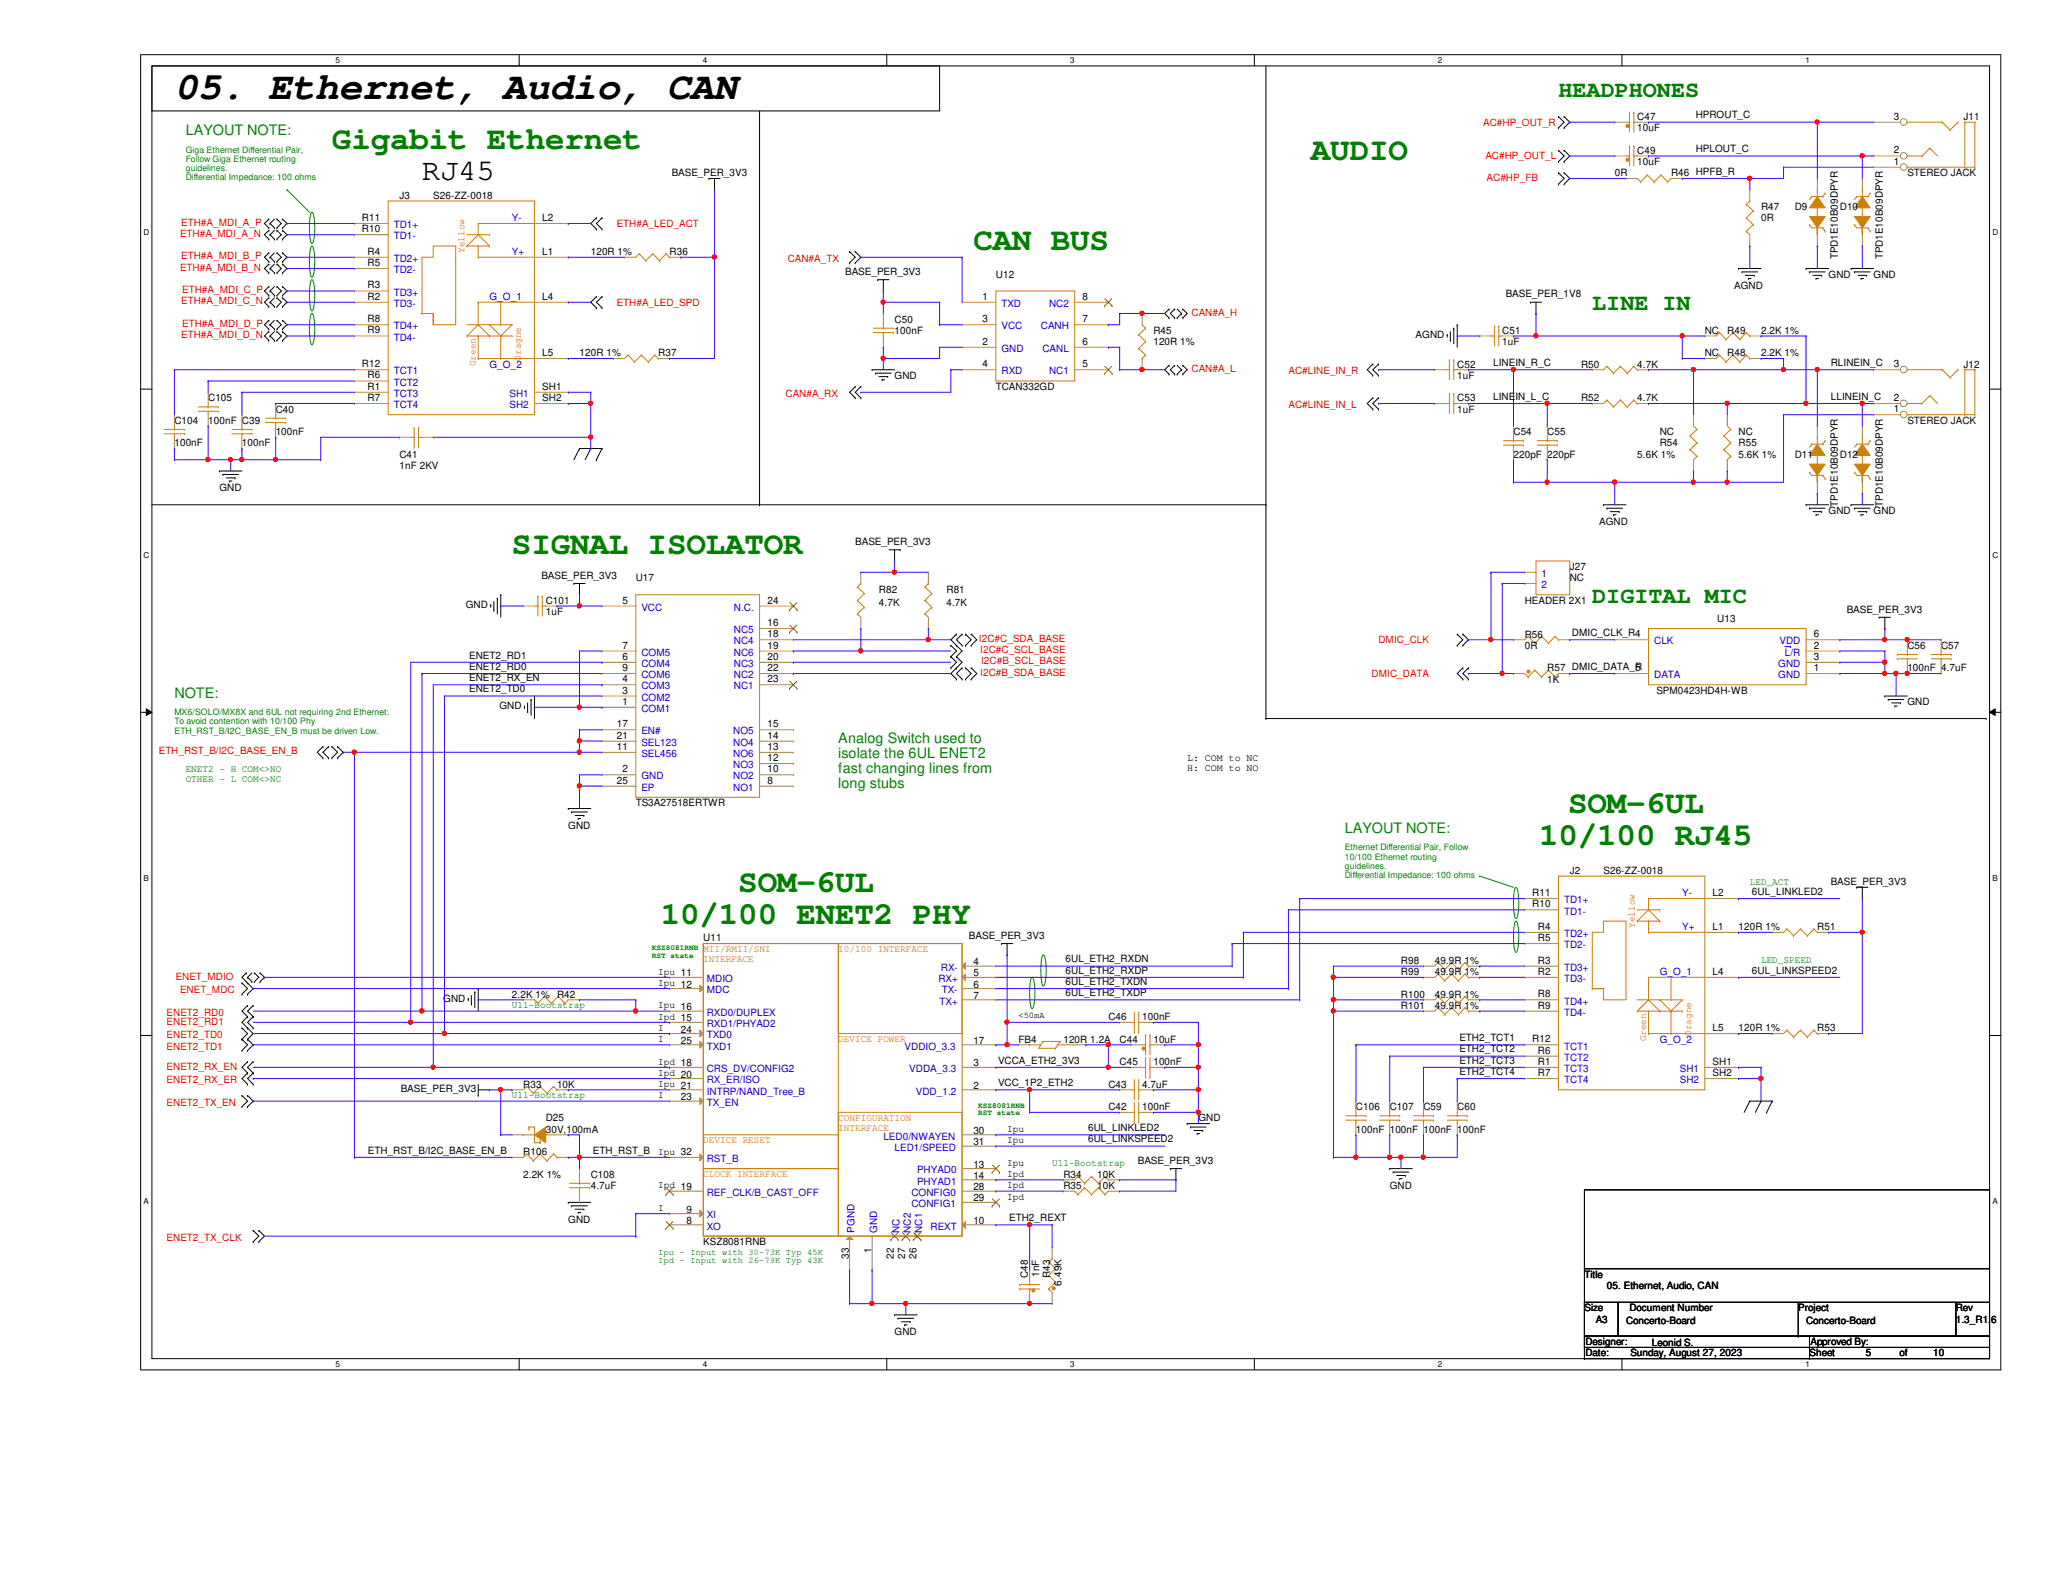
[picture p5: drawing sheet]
<svg xmlns="http://www.w3.org/2000/svg" width="279mm" height="216mm" viewBox="0 0 279 216" stroke-linecap="round" stroke-linejoin="round" font-family="sans-serif">
<defs><g id="words">
<text font-size="5.3" x="23.6" y="13.5">05. Ethernet, Audio, CAN</text>
<g font-size="4.4" fill="#008000">
<text x="45" y="20.2">Gigabit Ethernet</text>
<text x="177.5" y="21.7">AUDIO</text>
<text x="131.8" y="33.9">CAN BUS</text>
<text x="69.3" y="75.1">SIGNAL ISOLATOR</text>
<text x="212.4" y="110.1">SOM-6UL</text>
<text x="208.4" y="114.5">10/100 RJ45</text>
<text x="89.5" y="125.2">10/100 ENET2 PHY</text>
<text x="100" y="120.8">SOM-6UL</text>
</g>
<text font-size="4.1" x="57.1" y="24.4">RJ45</text>
<g font-size="3.2" fill="#008000">
<text x="211.1" y="13.1">HEADPHONES</text>
<text x="215.6" y="42">LINE IN</text>
<text x="215.6" y="81.7">DIGITAL MIC</text>
</g>
<g font-size="1.9" fill="#008000">
<text x="25.1" y="18.3">LAYOUT NOTE:</text>
<text x="23.6" y="94.5">NOTE:</text>
<text x="113.5" y="100.6">Analog Switch used to</text>
<text x="113.5" y="102.7">isolate the 6UL ENET2</text>
<text x="113.5" y="104.7">fast changing lines from</text>
<text x="113.5" y="106.7">long stubs</text>
<text x="182.1" y="112.8">LAYOUT NOTE:</text>
</g>
<g font-size="1.4" fill="#f00">
<text x="200.9" y="17">AC#HP_OUT_R</text>
<text x="201.2" y="21.6">AC#HP_OUT_L</text>
<text x="201.3" y="24.5">AC#HP_FB</text>
<text x="24.4" y="32.1">ETH#A_MDI_A_N</text>
<text x="24.6" y="30.6">ETH#A_MDI_A_P</text>
<text x="24.6" y="35.1">ETH#A_MDI_B_P</text>
<text x="83.5" y="30.7">ETH#A_LED_ACT</text>
<text x="106.7" y="35.5">CAN#A_TX</text>
<text x="24.4" y="36.7">ETH#A_MDI_B_N</text>
<text x="24.6" y="41.2">ETH#A_MDI_C_N</text>
<text x="24.7" y="39.7">ETH#A_MDI_C_P</text>
<text x="83.5" y="41.4">ETH#A_LED_SPD</text>
<text x="24.6" y="45.8">ETH#A_MDI_D_N</text>
<text x="24.7" y="44.3">ETH#A_MDI_D_P</text>
<text x="161.4" y="42.8">CAN#A_H</text>
<text x="106.4" y="53.8">CAN#A_RX</text>
<text x="161.4" y="50.4">CAN#A_L</text>
<text x="174.5" y="50.7">AC#LINE_IN_R</text>
<text x="174.5" y="55.3">AC#LINE_IN_L</text>
<text x="132.6" y="87">I2C#C_SDA_BASE</text>
<text x="132.8" y="88.5">I2C#C_SCL_BASE</text>
<text x="186.7" y="87.1">DMIC_CLK</text>
<text x="132.8" y="91.5">I2C#B_SDA_BASE</text>
<text x="132.9" y="90">I2C#B_SCL_BASE</text>
<text x="185.8" y="91.7">DMIC_DATA</text>
<text x="21.5" y="102.2">ETH_RST_B/I2C_BASE_EN_B</text>
<text x="22.6" y="137.6">ENET2_RD0</text>
<text x="23.8" y="132.7">ENET_MDIO</text>
<text x="24.4" y="134.5">ENET_MDC</text>
<text x="22.6" y="142.2">ENET2_TD1</text>
<text x="22.6" y="138.8">ENET2_RD1</text>
<text x="22.6" y="140.6">ENET2_TD0</text>
<text x="22.6" y="149.8">ENET2_TX_EN</text>
<text x="22.6" y="144.9">ENET2_RX_EN</text>
<text x="22.6" y="146.7">ENET2_RX_ER</text>
<text x="22.6" y="168.1">ENET2_TX_CLK</text>
</g>
<g font-size="1.4">
<text x="221.7" y="16.3">C47</text>
<text x="221.7" y="17.8">10uF</text>
<text x="229.7" y="16">HPROUT_C</text>
<text x="256.5" y="16.2">3</text>
<text x="265.9" y="16.3">J11</text>
<text x="91" y="23.9">BASE_PER_3V3</text>
<text x="218.7" y="23.9">0R</text>
<text x="221.7" y="20.8">C49</text>
<text x="221.7" y="22.4">10uF</text>
<text x="226.3" y="23.9">R46 HPFB_R</text>
<text x="229.7" y="20.6">HPLOUT_C</text>
<text x="256.5" y="22.3">1</text>
<text x="256.5" y="20.8">2</text>
<text x="258.3" y="23.9">STEREO JACK</text>
<text x="49" y="29.9">R11</text>
<text x="54.1" y="26.9">J3</text>
<text x="58.7" y="26.9">S26-ZZ-0018</text>
<text x="73.4" y="29.9">L2</text>
<text x="238.5" y="28.4">R47</text>
<text x="238.5" y="30">0R</text>
<text x="243.1" y="28.4">D9</text>
<text x="249.2" y="28.4">D10</text>
<text x="49" y="31.5">R10</text>
<text x="49.8" y="34.5">R4</text>
<text x="73.4" y="34.5">L1</text>
<text x="80" y="34.5">120R 1%</text>
<text x="90.7" y="34.5">R36</text>
<text x="248.9" y="35.1" transform="rotate(-90 248.9 35.1)">TPD1E10B09DPYR</text>
<text x="255" y="35.1" transform="rotate(-90 255 35.1)">TPD1E10B09DPYR</text>
<text x="49.8" y="40.6">R2</text>
<text x="49.8" y="39.1">R3</text>
<text x="49.8" y="36">R5</text>
<text x="73.4" y="40.6">L4</text>
<text x="114.5" y="37.3">BASE_PER_3V3</text>
<text x="133.1" y="40.6">1</text>
<text x="134.9" y="37.6">U12</text>
<text x="146.6" y="40.6">8</text>
<text x="203.9" y="40.2">BASE_PER_1V8</text>
<text x="234.9" y="39.1">AGND</text>
<text x="247.6" y="37.6">GND</text>
<text x="253.7" y="37.6">GND</text>
<text x="49.8" y="43.6">R8</text>
<text x="49.8" y="45.2">R9</text>
<text x="121.2" y="43.7">C50</text>
<text x="121.2" y="45.2">100nF</text>
<text x="133.1" y="46.7">2</text>
<text x="133.1" y="43.6">3</text>
<text x="146.6" y="46.7">6</text>
<text x="146.6" y="43.6">7</text>
<text x="156.2" y="45.2">R45</text>
<text x="156.2" y="46.7">120R 1%</text>
<text x="191.7" y="45.8">AGND</text>
<text x="203.5" y="45.2">C51</text>
<text x="203.5" y="46.7">1uF</text>
<text x="230.9" y="45.2">NC</text>
<text x="233.9" y="45.2">R49</text>
<text x="238.5" y="45.2">2.2K 1%</text>
<text x="49" y="49.7">R12</text>
<text x="49.8" y="52.8">R1</text>
<text x="49.8" y="51.3">R6</text>
<text x="73.4" y="52.8">SH1</text>
<text x="73.4" y="48.2">L5</text>
<text x="78.5" y="48.3">120R 1%</text>
<text x="89.2" y="48.3">R37</text>
<text x="121.2" y="51.3">GND</text>
<text x="133.1" y="49.7">4</text>
<text x="134.9" y="52.8">TCAN332GD</text>
<text x="146.6" y="49.7">5</text>
<text x="197.4" y="49.8">C52</text>
<text x="197.4" y="51.3">1uF</text>
<text x="202.2" y="49.6">LINEIN_R_C</text>
<text x="214.1" y="49.8">R50</text>
<text x="221.7" y="49.8">4.7K</text>
<text x="230.9" y="48.3">NC</text>
<text x="233.9" y="48.3">R48</text>
<text x="238.5" y="48.3">2.2K 1%</text>
<text x="247.9" y="49.6">RLINEIN_C</text>
<text x="256.5" y="49.7">3</text>
<text x="265.9" y="49.8">J12</text>
<text x="23.6" y="57.4">C104</text>
<text x="28.2" y="54.4">C105</text>
<text x="28.2" y="57.4">100nF C39</text>
<text x="37.3" y="55.9">C40</text>
<text x="37.3" y="58.9">100nF</text>
<text x="49.8" y="54.3">R7</text>
<text x="73.4" y="54.3">SH2</text>
<text x="197.4" y="54.4">C53</text>
<text x="197.4" y="55.9">1uF</text>
<text x="202.2" y="54.1">LINEIN_L_C</text>
<text x="205" y="58.9">C54</text>
<text x="209.5" y="58.9">C55</text>
<text x="214.1" y="54.4">R52</text>
<text x="221.7" y="54.4">4.7K</text>
<text x="224.8" y="58.9">NC</text>
<text x="235.5" y="58.9">NC</text>
<text x="247.9" y="54.1">LLINEIN_C</text>
<text x="256.5" y="55.8">1</text>
<text x="256.5" y="54.3">2</text>
<text x="258.3" y="57.4">STEREO JACK</text>
<text x="23.6" y="60.5">100nF</text>
<text x="32.8" y="60.5">100nF</text>
<text x="54.1" y="62">C41</text>
<text x="54.1" y="63.5">1nF 2KV</text>
<text x="205" y="62">220pF 220pF</text>
<text x="221.7" y="62">5.6K 1%</text>
<text x="224.8" y="60.5">R54</text>
<text x="235.5" y="60.5">R55</text>
<text x="235.5" y="62">5.6K 1%</text>
<text x="243.1" y="62">D11</text>
<text x="249.2" y="62">D12</text>
<text x="29.7" y="66.5">GND</text>
<text x="216.6" y="71.1">AGND</text>
<text x="247.6" y="69.6">GND</text>
<text x="248.9" y="68.7" transform="rotate(-90 248.9 68.7)">TPD1E10B09DPYR</text>
<text x="253.7" y="69.6">GND</text>
<text x="255" y="68.7" transform="rotate(-90 255 68.7)">TPD1E10B09DPYR</text>
<text x="115.8" y="73.9">BASE_PER_3V3</text>
<text x="212.6" y="77.2">J27</text>
<text x="63.1" y="82.4">GND</text>
<text x="73.3" y="78.4">BASE_PER_3V3</text>
<text x="73.9" y="81.8">C101</text>
<text x="73.9" y="83.3">1uF</text>
<text x="84.3" y="81.7">5</text>
<text x="86.1" y="78.7">U17</text>
<text x="103.9" y="81.7">24</text>
<text x="119" y="80.3">R82</text>
<text x="119" y="82.1">4.7K</text>
<text x="128.2" y="80.3">R81</text>
<text x="128.2" y="82.1">4.7K</text>
<text x="206.5" y="81.8">HEADER 2X1</text>
<text x="212.6" y="78.7">NC</text>
<text x="250.1" y="83">BASE_PER_3V3</text>
<text x="63.5" y="89.2">ENET2_RD1</text>
<text x="84.3" y="89.4">6</text>
<text x="84.3" y="87.8">7</text>
<text x="103.9" y="87.8">19</text>
<text x="103.9" y="84.8">16</text>
<text x="103.9" y="86.3">18</text>
<text x="103.9" y="89.4">20</text>
<text x="206.5" y="86.4">R56</text>
<text x="206.5" y="87.9">0R</text>
<text x="212.9" y="86.1">DMIC_CLK_R4</text>
<text x="232.6" y="84.2">U13</text>
<text x="245.7" y="86.3">6</text>
<text x="245.7" y="87.8">2</text>
<text x="245.7" y="89.4">3</text>
<text x="258.3" y="87.9">C56</text>
<text x="262.9" y="87.9">C57</text>
<text x="63.5" y="90.7">ENET2_RD0</text>
<text x="63.5" y="92.2">ENET2_RX_EN</text>
<text x="63.5" y="93.8">ENET2_TD0</text>
<text x="84.3" y="95.5">1</text>
<text x="84.3" y="93.9">3</text>
<text x="84.3" y="92.4">4</text>
<text x="84.3" y="90.9">9</text>
<text x="103.9" y="90.9">22</text>
<text x="103.9" y="92.4">23</text>
<text x="209.5" y="90.9">R57 DMIC_DATA_R</text>
<text x="209.5" y="92.5">1K</text>
<text x="221.4" y="90.9">5</text>
<text x="224.3" y="94">SPM0423HD4H-WB</text>
<text x="245.7" y="90.9">1</text>
<text x="258.3" y="95.5">GND</text>
<text x="258.3" y="90.9">100nF 4.7uF</text>
<text x="67.6" y="96.1">GND</text>
<text x="83.5" y="98.5">17</text>
<text x="83.5" y="101.6">11</text>
<text x="83.5" y="100">21</text>
<text x="103.9" y="101.6">13</text>
<text x="103.9" y="100">14</text>
<text x="103.9" y="98.5">15</text>
<text x="83.5" y="106.1">25</text>
<text x="84.3" y="104.6">2</text>
<text x="103.9" y="106.1">8</text>
<text x="103.9" y="104.6">10</text>
<text x="103.9" y="103.1">12</text>
<text x="160.8" y="103">L: COM to NC</text>
<text x="160.8" y="104.4">H: COM to NO</text>
<text x="77" y="112.3">GND</text>
<text x="86.1" y="109.2">TS3A27518ERTWR</text>
<text x="212.6" y="118.4">J2</text>
<text x="217.2" y="118.4">S26-ZZ-0018</text>
<text x="247.9" y="119.9">BASE_PER_3V3</text>
<text x="207.5" y="122.9">R10</text>
<text x="207.5" y="121.4">R11</text>
<text x="208.3" y="125.9">R4</text>
<text x="231.9" y="121.4">L2</text>
<text x="231.9" y="125.9">L1</text>
<text x="235.5" y="126">120R 1%</text>
<text x="237.3" y="121.2">6UL_LINKLED2</text>
<text x="246.1" y="126">R51</text>
<text x="89.2" y="132">Ipu 11</text>
<text x="95.2" y="127.5">U11</text>
<text x="131.2" y="127.2">BASE_PER_3V3</text>
<text x="131.8" y="130.7">4</text>
<text x="144.3" y="130.3">6UL_ETH2_RXDN</text>
<text x="144.3" y="131.9">6UL_ETH2_RXDP</text>
<text x="189.7" y="130.6">R98</text>
<text x="194.3" y="130.6">49.9R 1%</text>
<text x="208.3" y="130.5">R3</text>
<text x="208.3" y="127.5">R5</text>
<text x="237.3" y="131.9">6UL_LINKSPEED2</text>
<text x="60" y="135.7">GND</text>
<text x="69.3" y="135.1">2.2K 1%</text>
<text x="75.4" y="135.1">R42</text>
<text x="89.2" y="133.5">Ipu 12</text>
<text x="89.2" y="136.6">Ipu 16</text>
<text x="131.8" y="132.2">5</text>
<text x="131.8" y="133.8">6</text>
<text x="131.8" y="135.3">7</text>
<text x="144.3" y="133.4">6UL_ETH2_TXDN</text>
<text x="144.3" y="134.9">6UL_ETH2_TXDP</text>
<text x="189.7" y="136.7">R101</text>
<text x="189.7" y="132.1">R99</text>
<text x="189.7" y="135.1">R100</text>
<text x="194.3" y="136.7">49.9R 1%</text>
<text x="194.3" y="135.1">49.9R 1%</text>
<text x="194.3" y="132.1">49.9R 1%</text>
<text x="208.3" y="132">R2</text>
<text x="208.3" y="135.1">R8</text>
<text x="208.3" y="136.6">R9</text>
<text x="231.9" y="132">L4</text>
<text x="89.2" y="138.1">Ipd 15</text>
<text x="89.2" y="139.6">I</text>
<text x="89.2" y="141.1">I</text>
<text x="92.2" y="139.9">24</text>
<text x="92.2" y="141.4">25</text>
<text x="131.8" y="141.4">17</text>
<text x="137.9" y="141.2">FB4</text>
<text x="144" y="141.2">120R 1.2A</text>
<text x="150.1" y="138.2">C46</text>
<text x="151.6" y="141.2">C44</text>
<text x="154.7" y="138.2">100nF</text>
<text x="156.2" y="141.2">10uF</text>
<text x="197.7" y="141">ETH2_TCT1</text>
<text x="197.7" y="142.5">ETH2_TCT2</text>
<text x="207.5" y="141.2">R12</text>
<text x="208.3" y="142.7">R6</text>
<text x="231.9" y="139.7">L5</text>
<text x="235.5" y="139.7">120R 1%</text>
<text x="246.1" y="139.7">R53</text>
<text x="54.3" y="147.9">BASE_PER_3V3</text>
<text x="70.9" y="147.3">R33</text>
<text x="75.4" y="147.3">10K</text>
<text x="89.2" y="148.8">I</text>
<text x="89.2" y="144.2">Ipd 18</text>
<text x="89.2" y="145.7">Ipd 20</text>
<text x="89.2" y="147.2">Ipu 21</text>
<text x="92.2" y="149">23</text>
<text x="131.8" y="147.5">2</text>
<text x="131.8" y="144.4">3</text>
<text x="135.2" y="147.1">VCC_1P2_ETH2</text>
<text x="135.2" y="144.1">VCCA_ETH2_3V3</text>
<text x="150.1" y="147.3">C43</text>
<text x="151.6" y="144.3">C45</text>
<text x="154.7" y="147.3">4.7uF</text>
<text x="156.2" y="144.3">100nF</text>
<text x="197.7" y="144.1">ETH2_TCT3</text>
<text x="197.7" y="145.6">ETH2_TCT4</text>
<text x="208.3" y="144.2">R1</text>
<text x="208.3" y="145.8">R7</text>
<text x="231.9" y="144.2">SH1</text>
<text x="231.9" y="145.8">SH2</text>
<text x="73.9" y="151.9">D25</text>
<text x="73.9" y="153.4">30V,100mA</text>
<text x="131.8" y="153.6">30</text>
<text x="131.8" y="155.1">31</text>
<text x="136.4" y="153.3">Ipu</text>
<text x="136.4" y="154.9">Ipu</text>
<text x="147.4" y="153.2">6UL_LINKLED2</text>
<text x="147.4" y="154.7">6UL_LINKSPEED2</text>
<text x="150.1" y="150.4">C42</text>
<text x="154.7" y="150.4">100nF</text>
<text x="162.3" y="151.9">GND</text>
<text x="183.6" y="150.4">C106</text>
<text x="183.6" y="153.4">100nF 100nF 100nF 100nF</text>
<text x="188.2" y="150.4">C107</text>
<text x="192.8" y="150.4">C59</text>
<text x="197.4" y="150.4">C60</text>
<text x="49.8" y="156.3">ETH_RST_B/I2C_BASE_EN_B</text>
<text x="70.9" y="156.5">R106</text>
<text x="70.9" y="159.5">2.2K 1%</text>
<text x="80" y="159.5">C108</text>
<text x="80" y="161">4.7uF</text>
<text x="80.3" y="156.3">ETH_RST_B</text>
<text x="89.2" y="161">Ipd 19</text>
<text x="89.2" y="156.4">Ipu 32</text>
<text x="131.8" y="158.2">13</text>
<text x="131.8" y="159.7">14</text>
<text x="131.8" y="161.2">28</text>
<text x="136.4" y="161">Ipd</text>
<text x="136.4" y="157.9">Ipu</text>
<text x="136.4" y="159.4">Ipd</text>
<text x="144" y="161">R35</text>
<text x="144" y="159.5">R34</text>
<text x="148.6" y="161">10K</text>
<text x="148.6" y="159.5">10K</text>
<text x="154.1" y="157.7">BASE_PER_3V3</text>
<text x="188.2" y="161">GND</text>
<text x="77" y="165.6">GND</text>
<text x="89.2" y="164">I</text>
<text x="93" y="165.8">8</text>
<text x="93" y="164.3">9</text>
<text x="131.8" y="165.8">10</text>
<text x="131.8" y="162.7">29</text>
<text x="136.4" y="162.5">Ipd</text>
<text x="136.7" y="165.4">ETH2_REXT</text>
<text x="95.2" y="168.7">KSZ8081RNB</text>
<text x="115" y="170.5" transform="rotate(-90 115 170.5)">33</text>
<text x="118" y="169.7" transform="rotate(-90 118 169.7)">1</text>
<text x="121.1" y="170.5" transform="rotate(-90 121.1 170.5)">22</text>
<text x="122.6" y="170.5" transform="rotate(-90 122.6 170.5)">27</text>
<text x="124.1" y="170.5" transform="rotate(-90 124.1 170.5)">26</text>
<text x="139.2" y="173.1" transform="rotate(-90 139.2 173.1)">C48</text>
<text x="140.7" y="172.9" transform="rotate(-90 140.7 172.9)">1nF</text>
<text x="142.2" y="173.1" transform="rotate(-90 142.2 173.1)">R43</text>
<text x="214.6" y="173.1">Title</text>
<text x="143.8" y="174.1" transform="rotate(-90 143.8 174.1)">6.49K</text>
<text x="214.6" y="177.6">Size</text>
<text x="216.1" y="179.2">A3</text>
<text x="217.6" y="174.6">05. Ethernet, Audio, CAN</text>
<text x="220.2" y="179.3">Concerto-Board</text>
<text x="220.7" y="177.6">Document Number</text>
<text x="243.5" y="177.6">Project</text>
<text x="244.6" y="179.3">Concerto-Board</text>
<text x="264.9" y="177.6">Rev</text>
<text x="264.9" y="179.2">1.3_R1.6</text>
<text x="121.2" y="180.8">GND</text>
<text x="214.7" y="183.7">Date:</text>
<text x="214.7" y="182.2">Designer:</text>
<text x="220.8" y="183.7">Sunday, August 27, 2023</text>
<text x="223.7" y="182.4">Leonid S.</text>
<text x="245.1" y="183.7">Sheet</text>
<text x="245.2" y="182.2">Approved By:</text>
<text x="252.7" y="183.7">5</text>
<text x="257.3" y="183.7">of</text>
<text x="261.8" y="183.7">10</text>
</g>
<g font-size="1.4" fill="#00c">
<text x="69.3" y="30">Y-</text>
<text x="53.3" y="35.5">TD2+</text>
<text x="53.3" y="32.4">TD1-</text>
<text x="53.3" y="30.9">TD1+</text>
<text x="69.3" y="34.5">Y+</text>
<text x="53.3" y="41.6">TD3-</text>
<text x="53.3" y="40">TD3+</text>
<text x="53.3" y="37">TD2-</text>
<text x="66.3" y="40.6">G_O_1</text>
<text x="135.6" y="41.6">TXD</text>
<text x="142.1" y="41.6">NC2</text>
<text x="53.3" y="44.6">TD4+</text>
<text x="53.3" y="46.1">TD4-</text>
<text x="135.6" y="47.7">GND</text>
<text x="135.6" y="44.6">VCC</text>
<text x="141" y="44.6">CANH</text>
<text x="141.2" y="47.7">CANL</text>
<text x="53.3" y="53.8">TCT3</text>
<text x="53.3" y="52.2">TCT2</text>
<text x="53.3" y="50.7">TCT1</text>
<text x="66.3" y="49.8">G_O_2</text>
<text x="69" y="53.8">SH1</text>
<text x="135.6" y="50.7">RXD</text>
<text x="142.1" y="50.7">NC1</text>
<text x="53.3" y="55.3">TCT4</text>
<text x="69" y="55.3">SH2</text>
<text x="86.9" y="82.7">VCC</text>
<text x="99.4" y="82.7">N.C.</text>
<text x="208.8" y="78.1">1</text>
<text x="208.8" y="79.7">2</text>
<text x="86.9" y="88.8">COM5</text>
<text x="99.4" y="88.8">NC6</text>
<text x="99.4" y="85.8">NC5</text>
<text x="99.4" y="87.3">NC4</text>
<text x="224" y="87.3">CLK</text>
<text x="241" y="87.3">VDD</text>
<text x="241.7" y="88.8">L/R</text>
<text x="86.9" y="94.9">COM2</text>
<text x="86.9" y="93.4">COM3</text>
<text x="86.9" y="90.3">COM4</text>
<text x="86.9" y="91.9">COM6</text>
<text x="99.4" y="91.9">NC2</text>
<text x="99.4" y="93.4">NC1</text>
<text x="99.4" y="90.3">NC3</text>
<text x="224" y="91.9">DATA</text>
<text x="240.8" y="90.3">GND</text>
<text x="240.8" y="91.9">GND</text>
<text x="86.9" y="96.4">COM1</text>
<text x="86.9" y="99.5">EN#</text>
<text x="86.9" y="101">SEL123</text>
<text x="99.3" y="101">NO4</text>
<text x="99.3" y="99.5">NO5</text>
<text x="86.9" y="105.6">GND</text>
<text x="86.9" y="102.5">SEL456</text>
<text x="86.9" y="107.1">EP</text>
<text x="99.3" y="107.1">NO1</text>
<text x="99.3" y="105.6">NO2</text>
<text x="99.3" y="104.1">NO3</text>
<text x="99.3" y="102.5">NO6</text>
<text x="211.8" y="123.9">TD1-</text>
<text x="211.8" y="122.3">TD1+</text>
<text x="227.8" y="121.4">Y-</text>
<text x="227.8" y="126">Y+</text>
<text x="127.4" y="131.5">RX-</text>
<text x="211.8" y="131.5">TD3+</text>
<text x="211.8" y="126.9">TD2+</text>
<text x="211.8" y="128.4">TD2-</text>
<text x="95.7" y="133">MDIO</text>
<text x="95.7" y="134.5">MDC</text>
<text x="95.7" y="137.6">RXD0/DUPLEX</text>
<text x="127.1" y="133">RX+</text>
<text x="127.3" y="136.1">TX+</text>
<text x="127.6" y="134.5">TX-</text>
<text x="211.8" y="133">TD3-</text>
<text x="211.8" y="136.1">TD4+</text>
<text x="211.8" y="137.6">TD4-</text>
<text x="224.8" y="132.1">G_O_1</text>
<text x="95.7" y="139.1">RXD1/PHYAD2</text>
<text x="95.7" y="140.6">TXD0</text>
<text x="95.7" y="142.2">TXD1</text>
<text x="122.5" y="142.2">VDDIO_3.3</text>
<text x="211.8" y="143.7">TCT2</text>
<text x="211.8" y="142.2">TCT1</text>
<text x="224.8" y="141.2">G_O_2</text>
<text x="95.7" y="145.2">CRS_DV/CONFIG2</text>
<text x="95.7" y="146.7">RX_ER/ISO</text>
<text x="95.7" y="148.3">INTRP/NAND_Tree_B</text>
<text x="95.7" y="149.8">TX_EN</text>
<text x="123.1" y="145.2">VDDA_3.3</text>
<text x="124" y="148.3">VDD_1.2</text>
<text x="211.8" y="145.2">TCT3</text>
<text x="211.8" y="146.7">TCT4</text>
<text x="227.5" y="145.2">SH1</text>
<text x="227.5" y="146.7">SH2</text>
<text x="119.6" y="154.3">LED0/NWAYEN</text>
<text x="121.2" y="155.9">LED1/SPEED</text>
<text x="95.7" y="162">REF_CLK/B_CAST_OFF</text>
<text x="95.7" y="157.4">RST_B</text>
<text x="123.4" y="162">CONFIG0</text>
<text x="124.2" y="158.9">PHYAD0</text>
<text x="124.2" y="160.4">PHYAD1</text>
<text x="95.7" y="166.5">XO</text>
<text x="95.7" y="165">XI</text>
<text x="115.7" y="167" transform="rotate(-90 115.7 167)">PGND</text>
<text x="118.8" y="167" transform="rotate(-90 118.8 167)">GND</text>
<text x="121.8" y="167" transform="rotate(-90 121.8 167)">NC</text>
<text x="123.4" y="167" transform="rotate(-90 123.4 167)">NC2</text>
<text x="123.4" y="163.5">CONFIG1</text>
<text x="124.9" y="167" transform="rotate(-90 124.9 167)">NC1</text>
<text x="126" y="166.5">REXT</text>
</g>
<g font-size="1.4" fill="#cc8006">
<text x="62.9" y="34.2" transform="rotate(-90 62.9 34.2)">Yellow</text>
<text x="64.4" y="49.6" transform="rotate(-90 64.4 49.6)">Green</text>
<text x="70.5" y="48.9" transform="rotate(-90 70.5 48.9)">Oragne</text>
<text x="221.4" y="125.7" transform="rotate(-90 221.4 125.7)">Yellow</text>
<text x="95.2" y="128.9">MII/RMII/SNI</text>
<text x="95.2" y="130.3">INTERFACE</text>
<text x="113.5" y="128.9">10/100 INTERFACE</text>
<text x="113.5" y="141.1">DEVICE POWER</text>
<text x="222.9" y="141.1" transform="rotate(-90 222.9 141.1)">Green</text>
<text x="229" y="140.3" transform="rotate(-90 229 140.3)">Oragne</text>
<text x="95.2" y="154.9">DEVICE RESET</text>
<text x="113.5" y="151.8">CONFIGURATION</text>
<text x="113.5" y="153.2">INTERFACE</text>
<text x="95.2" y="159.4">CLOCK INTERFACE</text>
</g>
<g font-size="1.4" fill="#008000">
<text x="25.1" y="104.6">ENET2 - H COM&lt;&gt;NO</text>
<text x="25.1" y="105.9">OTHER - L COM&lt;&gt;NC</text>
<text x="237" y="119.8">LED_ACT</text>
<text x="238.5" y="130.5">LED_SPEED</text>
<text x="69.3" y="136.6">U11-Bootstrap</text>
<text x="69.3" y="148.8">U11-Bootstrap</text>
<text x="142.5" y="157.9">U11-Bootstrap</text>
</g>
<g font-size="1.2" fill="#008000">
<text x="25.1" y="20.7">Giga Ethernet Differential Pair,</text>
<text x="25.1" y="21.9">Follow Giga Ethernet routing</text>
<text x="25.1" y="23.2">guidelines.</text>
<text x="25.1" y="24.4">Differential Impedance: 100 ohms</text>
<text x="23.6" y="96.9">MX6/SOLO/MX8X and 6UL not requiring 2nd Ethernet:</text>
<text x="23.6" y="98.1">To avoid contention with 10/100 Phy</text>
<text x="23.6" y="99.4">ETH_RST_B/I2C_BASE_EN_B must be driven Low.</text>
<text x="182.1" y="115.2">Ethernet Differential Pair, Follow</text>
<text x="182.1" y="116.4">10/100 Ethernet routing</text>
<text x="182.1" y="117.6">guidelines.</text>
<text x="182.1" y="118.9">Differential Impedance: 100 ohms</text>
<text x="89.2" y="169.9">Ipu - Input with 30-73K Typ 45K</text>
<text x="89.2" y="171.1">Ipd - Input with 26-79K Typ 43K</text>
</g>
<text font-size="1.2" x="137.9" y="137.9">&lt;50mA</text>
<g font-size="1.1">
<text x="45.4" y="8.6">5</text>
<text x="95.2" y="8.6">4</text>
<text x="144.9" y="8.6">3</text>
<text x="194.7" y="8.6">2</text>
<text x="244.5" y="8.6">1</text>
<text x="19.4" y="31.8">D</text>
<text x="269.8" y="31.8">D</text>
<text x="19.4" y="75.6">C</text>
<text x="269.8" y="75.6">C</text>
<text x="19.4" y="119.3">B</text>
<text x="269.8" y="119.3">B</text>
<text x="19.4" y="163.1">A</text>
<text x="269.8" y="163.1">A</text>
<text x="45.4" y="185.2">5</text>
<text x="95.2" y="185.2">4</text>
<text x="144.9" y="185.2">3</text>
<text x="194.7" y="185.2">2</text>
<text x="244.5" y="185.2">1</text>
</g>
<g font-size="1.1" fill="#008000">
<text x="88.3" y="128.7">KSZ8081RNB</text>
<text x="88.3" y="129.8">RST state</text>
<text x="132.5" y="150">KSZ8081RNB</text>
<text x="132.5" y="151.1">RST state</text>
</g>
</g></defs>
<path d="M19.1 7.4h251.9v178.1h-251.9zM20.6 8.9h248.9v175.1h-248.9z" fill="none" stroke="#000" stroke-width=".14"/>
<g fill="#fff">
<path d="M45.4 7.6h.6v1.2h-.6z"/>
<path d="M45.4 184.2h.6v1.2h-.6z"/>
</g>
<path d="M70.3 7.4v1.5M70.3 184v1.5" fill="none" stroke="#000" stroke-width=".14"/>
<g fill="#fff">
<path d="M95.2 7.6h.6v1.2h-.6z"/>
<path d="M95.2 184.2h.6v1.2h-.6z"/>
</g>
<path d="M120.1 7.4v1.5M120.1 184v1.5" fill="none" stroke="#000" stroke-width=".14"/>
<g fill="#fff">
<path d="M144.9 7.6h.6v1.2h-.6z"/>
<path d="M144.9 184.2h.6v1.2h-.6z"/>
</g>
<path d="M169.9 7.4v1.5M169.9 184v1.5" fill="none" stroke="#000" stroke-width=".14"/>
<g fill="#fff">
<path d="M194.7 7.6h.6v1.2h-.6z"/>
<path d="M194.7 184.2h.6v1.2h-.6z"/>
</g>
<path d="M219.7 7.4v1.5M219.7 184v1.5" fill="none" stroke="#000" stroke-width=".14"/>
<g fill="#fff">
<path d="M244.5 7.6h.6v1.2h-.6z"/>
<path d="M244.5 184.2h.6v1.2h-.6z"/>
<path d="M19.4 30.8h.8v1.2h-.8z"/>
<path d="M269.8 30.8h.8v1.2h-.8z"/>
<path d="M19.4 74.6h.8v1.2h-.8z"/>
<path d="M269.8 74.6h.8v1.2h-.8z"/>
</g>
<path d="M19.1 52.7h1.5M269.5 52.7h1.5" fill="none" stroke="#000" stroke-width=".14"/>
<g fill="#fff">
<path d="M19.4 118.4h.8v1.1h-.8z"/>
<path d="M269.8 118.4h.8v1.1h-.8z"/>
</g>
<path d="M19.1 96.5h1.5M19.8 96l.8 .5-.8 .4zM269.5 96.5l.7-.5v.9zM269.5 96.5h1.5" fill="none" stroke="#000" stroke-width=".14"/>
<path d="M19.8 96l.8 .5-.8 .4zM269.5 96.5l.7-.5v.9z" fill="#000"/>
<g fill="#fff">
<path d="M19.4 162.1h.8v1.2h-.8z"/>
<path d="M269.8 162.1h.8v1.2h-.8z"/>
</g>
<g fill="none" stroke="#000" stroke-width=".14">
<path d="M20.6 8.9h106.7v6.1h-106.7zM102.9 15v53.4M171.5 8.9v88.4M211.1 17.3h.1M211.1 15.8h.1M211.1 15.8l.7 .8-.7 .7M211.8 15.8h.1M211.8 17.3h.1M211.8 15.8l.8 .8-.8 .7M36.4 29.7h.1M36.4 30.9h.1M36.4 31.2h.1"/>
<path d="M36.4 32.4h.1M36.4 34.2h.1M36.4 35.4h.1M36.4 35.8h.1M36.4 37h.1M36.4 38.8h.1M36.4 29.7l-.6 .6 .6 .6M36.4 34.2l-.6 .6 .6 .6M36.4 31.2l-.6 .6 .6 .6M36.4 38.8l-.6 .6 .6 .6M36.4 35.8l-.6 .6 .6 .6M36.6 30.3h.1"/>
<path d="M36.6 31.8h.1M36.6 34.8h.1M36.6 36.4h.1M36.6 39.4h.1M36.6 30.3l.6 .6M36.6 31.8l.6 .6M36.6 34.8l.6 .6M36.6 36.4l.6 .6M36.6 39.4l.6 .6M37.2 30.9h.1M37.2 32.4h.1M37.2 35.4h.1"/>
<path d="M37.2 37h.1M37.2 31.2l-.6 .6M37.2 29.7l-.6 .6M37.2 35.8l-.6 .6M37.2 34.2l-.6 .6M37.2 38.8l-.6 .6M37.5 30.9h.1M37.5 29.7h.1M37.5 32.4h.1M37.5 31.2h.1M37.5 35.4h.1M37.5 34.2h.1"/>
<path d="M37.5 37h.1M37.5 35.8h.1M37.5 38.8h.1M37.5 29.7l.6 .6-.6 .6M37.5 31.2l.6 .6-.6 .6M37.5 34.2l.6 .6-.6 .6M37.5 35.8l.6 .6-.6 .6M37.5 38.8l.6 .6-.6 .6M38.3 30.9h.1M38.3 29.7h.1M38.3 32.4h.1M38.3 31.2h.1"/>
<path d="M38.3 35.4h.1M38.3 34.2h.1M38.3 37h.1M38.3 35.8h.1M38.3 38.8h.1M38.3 29.7l.6 .6-.6 .6M38.3 31.2l.6 .6-.6 .6M38.3 34.2l.6 .6-.6 .6M38.3 35.8l.6 .6-.6 .6M38.3 38.8l.6 .6-.6 .6M80.8 29.5h.1M80.8 31h.1"/>
<path d="M80.8 29.5l-.8 .8 .8 .7M81.5 31h.1M81.5 29.5h.1M81.5 29.5l-.7 .8 .7 .7M96 24.2h.1M96 24.2h1.5M96.8 25.7h.1M96.8 24.2v1.5M115.1 34.1h.1M115.1 35.6h.1M115.1 34.1l.7 .7-.7 .8M115.8 34.1h.1"/>
<path d="M115.8 35.6h.1M115.8 34.1l.8 .7-.8 .8M118.9 37.9h.1M118.9 37.9h1.5M119.6 39.4h.1M119.6 37.9v1.5M211.1 21.9h.1M211.1 20.4h.1M211.1 23.4h.1M211.1 24.9h.1M211.1 20.4l.7 .7-.7 .8M211.1 23.4l.7 .8-.7 .7"/>
<path d="M211.8 20.4h.1M211.8 21.9h.1M211.8 23.4h.1M211.8 24.9h.1M211.8 20.4l.8 .7-.8 .8M211.8 23.4l.8 .8-.8 .7M235.5 36.4h.1M235.5 36.4h3M235.9 36.8h.1M235.9 36.8h2.1M236.4 37.3h1.2M236.8 37.7h.1"/>
<path d="M236.8 37.7h.4M237.6 37.3h.1M244.6 36.4h.1M244.6 36.4h3.1M245.1 36.8h.1M245.1 36.8h2.1M245.5 37.3h1.2M246 37.7h.1M246 37.7h.3M246.7 37.3h.1M250.7 36.4h.1M250.7 36.4h3"/>
<path d="M251.2 36.8h.1M251.2 36.8h2.1M251.6 37.3h1.2M252.1 37.7h.1M252.1 37.7h.3M252.8 37.3h.1M36.4 40h.1M36.4 40.3h.1M36.4 41.5h.1M36.4 43.4h.1M36.4 44.6h.1M36.4 44.9h.1"/>
<path d="M36.4 46.1h.1M36.4 40.3l-.6 .6 .6 .6M36.4 43.4l-.6 .6 .6 .6M36.4 44.9l-.6 .6 .6 .6M36.6 40.9h.1M36.6 44h.1M36.6 45.5h.1M36.6 40.9l.6 .6M36.6 44l.6 .6M36.6 45.5l.6 .6M37.2 40h.1M37.2 41.5h.1"/>
<path d="M37.2 44.6h.1M37.2 46.1h.1M37.2 40.3l-.6 .6M37.2 44.9l-.6 .6M37.2 43.4l-.6 .6M37.5 40h.1M37.5 41.5h.1M37.5 40.3h.1M37.5 44.6h.1M37.5 43.4h.1M37.5 46.1h.1M37.5 44.9h.1"/>
<path d="M37.5 40.3l.6 .6-.6 .6M37.5 43.4l.6 .6-.6 .6M37.5 44.9l.6 .6-.6 .6M38.3 40h.1M38.3 41.5h.1M38.3 40.3h.1M38.3 44.6h.1M38.3 43.4h.1M38.3 46.1h.1M38.3 44.9h.1M38.3 40.3l.6 .6-.6 .6M38.3 43.4l.6 .6-.6 .6"/>
<path d="M38.3 44.9l.6 .6-.6 .6M80.8 40.2h.1M80.8 41.7h.1M80.8 40.2l-.8 .7 .8 .8M81.5 41.7h.1M81.5 40.2h.1M81.5 40.2l-.7 .7 .7 .8M115.8 52.4h.1M115.8 53.9h.1M115.8 52.4l-.7 .7 .7 .8M116.6 52.4h.1M116.6 53.9h.1"/>
<path d="M116.6 52.4l-.8 .7 .8 .8M118.1 50.1h.1M118.1 50.1h3.1M118.6 50.5h.1M118.6 50.5h2.1M119 51h1.2M119.5 51.4h.1M119.5 51.4h.3M120.2 51h.1M158.3 50.7h.1M158.3 49.5h.1M158.3 43.1h.1"/>
<path d="M158.3 41.9h.1M158.3 49.5l-.6 .6 .6 .6M158.3 41.9l-.6 .6 .6 .6M159.1 50.7h.1M159.1 49.5h.1M159.1 43.1h.1M159.1 41.9h.1M159.1 49.5l-.6 .6 .6 .6M159.1 41.9l-.6 .6 .6 .6M159.4 50.7h.1M159.4 43.1h.1M159.4 49.5l.6 .6"/>
<path d="M159.4 41.9l.6 .6M160 50.1h.1M160 42.5h.1M160 50.1l-.6 .6M160 42.5l-.6 .6M160.2 49.5h.1M160.2 50.7h.1M160.2 41.9h.1M160.2 43.1h.1M160.2 49.5l.6 .6-.6 .6M160.2 41.9l.6 .6-.6 .6M185.9 49.3h.1"/>
<path d="M185.9 50.8h.1M185.9 53.9h.1M185.9 55.4h.1M185.9 49.3l-.7 .8 .7 .7M185.9 53.9l-.7 .8 .7 .7M186.7 49.3h.1M186.7 50.8h.1M186.7 53.9h.1M186.7 55.4h.1M186.7 49.3l-.8 .8 .8 .7M186.7 53.9l-.8 .8 .8 .7M196 45.3h.1"/>
<path d="M196 45.3v.4M196.4 46.1h.1M196.4 44.9v1.2M196.9 44.4h.1M196.9 44.4v2.2M197.4 44h.1M197.4 44v3M207.3 40.9h.1M207.3 40.9h1.5M208 42.5h.1M208 40.9v1.6M20.6 68.4h150.9"/>
<path d="M29.7 63.8h.1M29.7 63.8h3.1M30.2 64.3h.1M30.2 64.3h2.1M30.6 64.7h1.2M31.1 65.2h.1M31.1 65.2h.3M31.8 64.7h.1M77.7 79h.1M77.7 79h1.5M78.5 60.7h.1M78.5 60.7l-.8 1.6"/>
<path d="M78.5 60.7h3M78.5 79v1.6M80 60.7h.1M80 60.7l-.8 1.6M80.8 62.3h.1M81.5 60.7h.1M81.5 60.7l-.7 1.6M102.9 68.4h.1M120.4 74.5h1.5M121.2 76h.1M121.2 74.5v1.5M121.9 74.5h.1"/>
<path d="M171.5 68.4h.1M217.2 68.4h.1M217.2 68.4h3M217.6 68.8h.1M217.6 68.8h2.2M218.1 69.3h1.2M218.5 69.7h.1M218.5 69.7h.4M219.3 69.3h.1M244.6 68.4h.1M244.6 68.4h3.1M245.1 68.8h.1"/>
<path d="M245.1 68.8h2.1M245.5 69.3h1.2M246 69.7h.1M246 69.7h.3M246.7 69.3h.1M250.7 68.4h.1M250.7 68.4h3M251.2 68.8h.1M251.2 68.8h2.1M251.6 69.3h1.2M252.1 69.7h.1M252.1 69.7h.3"/>
<path d="M252.8 69.3h.1M66.5 81.9h.1M66.5 81.9v.4M66.9 82.7h.1M66.9 81.5v1.2M67.4 81h.1M67.4 81v2.1M67.8 80.6h.1M67.8 80.6v3M71 95.6h.1M71 95.6v.4M71.5 96.4h.1"/>
<path d="M71.5 95.2v1.2M71.9 94.7h.1M71.9 94.7v2.2M72.4 94.3h.1M72.4 94.3v3M78.5 80.6h.1M128.8 88.9h.1M128.8 87.4h.1M128.8 90.5h.1M128.8 87.4l.7 .8-.7 .7M128.8 88.9l.7 .8-.7 .8M129.5 85.9h.1"/>
<path d="M129.5 87.4h.1M129.5 88.9h.1M129.5 90.5h.1M129.5 92h.1M129.5 85.9l-.7 .8 1.5 1.5-.8 .7M129.5 88.9l.8 .8-1.5 1.5 .7 .8M130.3 87.4h.1M130.3 85.9h.1M130.3 92h.1M130.3 90.5h.1M130.3 85.9l-.8 .8 .8 .7M130.3 90.5l-.8 .7 .8 .8"/>
<path d="M130.8 87.4h.1M130.8 85.9h.1M130.8 92h.1M130.8 90.5h.1M130.8 85.9l.7 .8-.7 .7M130.8 90.5l.7 .7-.7 .8M131.5 85.9h.1M131.5 87.4h.1M131.5 90.5h.1M131.5 92h.1M131.5 85.9l.8 .8-.8 .7M131.5 90.5l.8 .7-.8 .8"/>
<path d="M171.5 97.3h.1M171.5 97.3h97.5M197.4 87.4h.1M197.4 85.9h.1M197.4 85.9l.7 .8-.7 .7M198.1 85.9h.1M198.1 87.4h.1M198.1 90.5h.1M198.1 92h.1M198.1 85.9l.8 .8-.8 .7M198.1 90.5l-.7 .7 .7 .8M198.9 90.5h.1"/>
<path d="M198.9 92h.1M198.9 90.5l-.8 .7 .8 .8M254.5 83.6h.1M254.5 83.6h1.5M255.3 85.1h.1M255.3 94.3h.1M255.3 83.6v1.5M255.3 94.3h3M255.7 94.7h.1M255.7 94.7h2.2M256.2 95.2h1.2M256.6 95.6h.1"/>
<path d="M256.6 95.6h.4M257.4 95.2h.1M269 97.3h.1M43.7 101.1h.1M43.7 102.7h.1M43.7 101.1l-.7 .8 .7 .8M44.5 102.7h.1M44.5 101.1h.1M44.5 101.1l-.8 .8 .8 .8M45 102.7h.1M45 101.1h.1M45 101.1l.7 .8-.7 .8"/>
<path d="M45.7 101.1h.1M45.7 102.7h.1M45.7 101.1l.8 .8-.8 .8M77 109.5h.1M77 109.5h3M77.4 110h.1M77.4 110h2.1M77.9 110.4h1.2M78.3 110.9h.1M78.3 110.9h.4M79.1 110.4h.1M32.8 133.1h.1"/>
<path d="M32.8 134.7h.1M32.8 139.2h.1M32.8 133.1l.7 .8-.7 .8M32.8 139.2l.7 .8-.7 .8M33.4 131.8h.1M33.4 133h.1M33.4 131.8l-.6 .6 .6 .6M33.5 133.1h.1M33.5 134.7h.1M33.5 139.2h.1M33.5 137.7h.1M33.5 136.2h.1"/>
<path d="M33.5 132.4h.1M33.5 133.1l.8 .8-.8 .8M33.5 137.7l-.7 .8 1.5 1.5-.8 .8M33.5 136.2l-.7 .7 .7 .8M33.5 132.4l.6 .6M34.1 133h.1M34.1 131.8l-.6 .6M34.3 139.2h.1M34.3 137.7h.1M34.3 136.2h.1M34.3 137.7l-.8 .8 .8 .7M34.3 136.2l-.8 .7 .8 .8"/>
<path d="M34.5 133h.1M34.5 131.8h.1M34.5 131.8l.6 .6-.6 .6M35.2 133h.1M35.2 131.8h.1M35.2 131.8l.6 .6-.6 .6M63.4 135.3h.1M63.4 135.3v.3M63.8 136h.1M63.8 134.8v1.2M64.3 134.4h.1M64.3 134.4v2.1"/>
<path d="M64.8 133.9h.1M64.8 133.9v3M135.6 127.8h.1M135.6 127.8h1.6M136.4 129.3h.1M136.4 127.8v1.5M251.5 120.2h.1M251.5 120.2h1.5M252.2 121.7h.1M252.2 120.2v1.5M19.1 140.2h1.5M32.8 140.8h.1"/>
<path d="M32.8 142.3h.1M32.8 148.4h.1M32.8 149.9h.1M32.8 140.8l.7 .7-.7 .8M32.8 148.4l.7 .7-.7 .8M33.5 140.8h.1M33.5 142.3h.1M33.5 148.4h.1M33.5 149.9h.1M33.5 145.3h.1M33.5 143.8h.1M33.5 146.9h.1"/>
<path d="M33.5 140.8l.8 .7-.8 .8M33.5 148.4l.8 .7-.8 .8M33.5 143.8l-.7 .8 .7 .7M33.5 145.3l-.7 .8 .7 .8M34.3 145.3h.1M34.3 143.8h.1M34.3 146.9h.1M34.3 143.8l-.8 .8 .8 .7M34.3 145.3l-.8 .8 .8 .8M64.8 148.4h.1M64.8 147.6h1.5M64.8 146.9v1.5"/>
<path d="M66.3 147.6h.1M158.5 158.3h.1M158.5 158.3h1.5M159.3 159.8h.1M159.3 158.3v1.5M160.8 152.2h.1M160.8 152.2h3M161.2 152.7h.1M161.2 152.7h2.2M161.7 153.1h1.2M162.1 153.5h.1M162.1 153.5h.4"/>
<path d="M162.9 153.1h.1M188.2 158.3h.1M188.2 158.3h3.1M188.7 158.7h.1M188.7 158.7h2.1M189.1 159.2h1.2M189.6 159.6h.1M189.6 159.6h.3M190.3 159.2h.1M237 149.1h.1M237 149.1l-.8 1.6M237 149.1h3"/>
<path d="M238.5 149.1h.1M238.5 149.1l-.8 1.6M239.3 150.7h.1M240 149.1h.1M240 149.1l-.7 1.6M269.5 140.2h1.5M34.3 166.7h.1M34.3 168.2h.1M34.3 166.7l.8 .7-.8 .8M35.1 166.7h.1M35.1 168.2h.1M35.1 166.7l.7 .7-.7 .8"/>
<path d="M77 162.9h.1M77 162.9h3M77.4 163.3h.1M77.4 163.3h2.1M77.9 163.8h1.2M78.3 164.2h.1M78.3 164.2h.4M79.1 163.8h.1M121.2 178.1h.1M121.2 178.1h3M121.6 178.6h.1M121.6 178.6h2.1"/>
<path d="M122.1 179h1.2M122.5 179.5h.1M122.5 179.5h.4M123.3 179h.1M214.6 161.2h54.9v10.6h-54.9zM214.6 171.8h54.9v4.6h-54.9zM214.6 176.4h4.6v4.6h-4.6zM214.6 176.4v7.6M219.2 176.4h45.7v4.6h-45.7zM243.5 176.4v4.6M264.9 176.4h4.6v4.6h-4.6zM214.6 181h30.5v1.5h-30.5z"/>
<path d="M214.6 184h.1M214.6 184h30.5M243.5 181h.1M245.1 181h24.4v3h-24.4zM245.1 184h.1M245.1 182.5h24.4M269.5 182.5h.1"/>
</g>
<path d="M38.9 25.7h.1M38.9 25.7l3 3M42.1 33.4l.1-.1a4.5 4.5 0 0 1 .4 2.8 2.09 2.09 0 0 1-.4 1.4 5 5 0 0 1-.3-2.7zM42.1 38l.1-.1a4.5 4.5 0 0 1 .4 2.8 2.09 2.09 0 0 1-.4 1.4 5 5 0 0 1-.3-2.8zM42.1 28.9l.1-.2a4.5 4.5 0 0 1 .4 2.8 2.09 2.09 0 0 1-.4 1.5 5 5 0 0 1-.3-2.8zM42.1 42.6l.1-.1a4.5 4.5 0 0 1 .4 2.7 2.09 2.09 0 0 1-.4 1.5 5 5 0 0 1-.3-2.8zM200.4 118.7h.1M200.4 118.7l4.6 1.5M139.7 132.5l.1-.1a4.5 4.5 0 0 1 .3 2.8 2.09 2.09 0 0 1-.3 1.4 5 5 0 0 1-.3-2.8zM141.2 129.4l.1-.1a4.5 4.5 0 0 1 .4 2.8 2.09 2.09 0 0 1-.4 1.5 5 5 0 0 1-.3-2.8zM205.2 120.3l.1-.1a4.5 4.5 0 0 1 .4 2.8 2.09 2.09 0 0 1-.4 1.4 5 5 0 0 1-.3-2.8zM205.2 124.9l.1-.1a4.5 4.5 0 0 1 .4 2.7 2.09 2.09 0 0 1-.4 1.5 5 5 0 0 1-.3-2.8z" fill="none" stroke="#008000" stroke-width=".14"/>
<g fill="none" stroke="#cc8006" stroke-width=".14">
<path d="M31.4 58.8h2.7M31.4 58.2h2.7M32.8 58.8h.1M32.8 58.2h.1M32.8 57.7v.5M32.8 58.8v.4M34.1 58.8h.1M34.1 58.2h.1M36 57.2h2.7M36 56.6h2.7M37.3 57.2h.1M37.3 56.6h.1"/>
<path d="M37.3 56.2v.4M37.3 57.2v.5M38.7 57.2h.1M38.7 56.6h.1M55.6 59.2h.5M56.1 59.2h.1M56.1 57.9v2.7M56.7 59.2h.1M56.7 57.9v2.7M56.7 59.2h.5M201.9 45.5h.5M202.4 44.2h.1"/>
<path d="M202.4 45.5h.1M202.4 44.2v2.7M203 44.2h.1M203 45.5h.1M203 44.2v2.7M203 45.5h.5M56.1 60.6h.1M56.7 60.6h.1M194.8 136.5h.1M194.8 136.5l-.5 .4M194.8 136.5l.9 .9M195.7 137.4h.1"/>
<path d="M196.6 136.5h.1M196.6 136.5l-.9 .9M196.6 136.5l.9 .9M197.5 137.4h.1M198.4 136.5h.1M198.4 136.5l-.9 .9M198.4 136.5l.5 .4M198.9 136.9h.1M153.2 150.7h.4M153.6 152h.1M153.6 150.7h.1M153.6 149.3v2.7"/>
<path d="M154.2 152h.1M154.2 150.7h.1M154.2 149.3v2.7M154.2 150.7h.5M138.1 174h.1M138.1 174.6h.1M138.1 174h2.7M138.1 174.6h2.7M139.4 174h.1M139.4 173.5v.5"/>
</g>
<g fill="none" stroke="#a84" stroke-width=".14">
<path d="M32.8 56.2h.1M32.8 56.2v1.5M32.8 59.2v1.5M37.3 54.7h.1M37.3 59.2h.1M37.3 54.7v1.5M37.3 57.7v1.5M54.1 59.2h.1M54.1 59.2h1.5M57.2 59.2h1.5M58.7 59.2h.1M200.4 45.5h.1"/>
<path d="M200.4 45.5h1.5M203.5 45.5h1.5M205 45.5h.1M32.8 60.7h.1M192.8 136.9h.1M192.8 136.9h1.5M198.9 136.9h1.5M200.4 136.9h.1M151.6 150.7h.1M151.6 150.7h1.6M154.7 150.7h1.5M156.2 150.7h.1"/>
</g>
<path d="M139.8 174.6h.3l.1 .2-.1 .1-.1 .1-.2-.1z" fill-rule="evenodd" fill="#cc8006"/>
<g fill="none" stroke="#cc8006" stroke-width=".14">
<path d="M153.2 147.6h.4M153.6 146.3h.1M153.6 147.6h.1M153.6 146.3v2.7M154.2 146.3h.1M154.2 147.6h.1M154.2 146.3v2.7M154.2 147.6h.5M139.4 174.6h.1M139.4 174.6v.4M139.8 174.6h.3l.1 .2-.1 .1-.1 .1-.2-.1zM142 174.6h.1"/>
<path d="M142 172.8h.1M142 170.9h.1M142 174.6l.5 .4M142 172.8l1 .9M142 170.9l1 .9M142.5 170.5h.1M142.5 170.5l-.5 .4M143 173.7h.1M143 171.8h.1M143 173.7l-1 .9M143 171.8l-1 1"/>
</g>
<path d="M151.6 147.6h.1M151.6 147.6h1.6M154.7 147.6h1.5M156.2 147.6h.1M139.4 176.6h.1M139.4 172h.1M139.4 172v1.5M139.4 175v1.6" fill="none" stroke="#a84" stroke-width=".14"/>
<path d="M142.6 174.3h.2l.1 .2-.1 .1-.1 .1-.1-.1z" fill-rule="evenodd" fill="#cc8006"/>
<g fill="none" stroke="#cc8006" stroke-width=".14">
<path d="M258.3 16.6h.1M258.3 16.6h4.8M263.1 16.6h.1M263.1 16.6l1 1M264.1 17.6h.1M265.2 16.6h.1M265.2 16.6l-1.1 1M266.1 16.6h.1M266.1 16.6h1.4M266.1 16.6v6M267.5 16.6h.1M267.5 16.6v6"/>
<path d="M258.3 22.6h.1M258.3 21.1h.1M258.3 22.6h7.6M258.3 21.1h2M260.3 21.1h.1M261.4 20.1h.1M261.4 20.1l1 1M261.4 20.1l-1.1 1M266.1 22.6h.1M266.1 22.6h1.4M267.5 22.6h.1M233.5 59.1h.1"/>
<path d="M233.5 59.1l.9 .9M233.9 57.7l.5 .5M234.4 58.2h.1M234.4 60h.1M234.4 60l-.9 .9M234.4 58.2l-.9 .9M233.5 60.9h.1M233.5 60.9l.9 .9M233.9 62.3h.1M234.4 61.8h.1M234.4 61.8l-.5 .5M71.3 147.2h.1"/>
<path d="M71.3 147.2l-.4 .4M71.3 147.2l.9 .9M72.2 148.1h.1M73.2 147.2h.1M73.2 147.2l-1 .9M73.2 147.2l.9 .9M74.1 148.1h.1M75 147.2h.1M75 147.2l-.9 .9M75 147.2l.4 .4M75.4 147.6h.1M142.6 174.3h.2l.1 .2-.1 .1-.1 .1-.1-.1z"/>
</g>
<path d="M233.9 56.2h.1M233.9 56.2v1.5M233.9 63.8h.1M233.9 62.3v1.5M69.3 147.6h.1M69.3 147.6h1.6M75.4 147.6h1.6M77 147.6h.1M142.5 176.6h.1M142.5 169h.1M142.5 169v1.5M142.5 175v1.6" fill="none" stroke="#a84" stroke-width=".14"/>
<circle cx="257.8" cy="22.6" r=".45" fill="#fff"/>
<g fill="none" stroke="#a84" stroke-width=".14">
<path d="M253.7 22.6h.1M253.7 22.6h3.7"/>
<circle cx="257.8" cy="22.6" r=".45"/>
</g>
<circle cx="257.8" cy="21.1" r=".45" fill="#fff"/>
<g fill="none" stroke="#a84" stroke-width=".14">
<path d="M253.7 21.1h.1M253.7 21.1h3.7"/>
<circle cx="257.8" cy="21.1" r=".45"/>
</g>
<circle cx="257.8" cy="16.5" r=".45" fill="#fff"/>
<g fill="none" stroke="#a84" stroke-width=".14">
<path d="M253.7 16.6h.1M253.7 16.6h3.7M215.6 50.1h.1M215.6 50.1h1.6M221.7 50.1h1.6M223.3 50.1h.1M116.6 77.5h.1M116.6 77.5v1.5M116.6 85.1h.1M116.6 83.6v1.5M206.5 132.4h.1M206.5 130.9h.1"/>
<path d="M206.5 126.3h.1M206.5 135.4h.1M206.5 136.9h.1M206.5 123.2h.1M206.5 127.8h.1M206.5 121.7h.1M206.5 121.7h4.6M206.5 126.3h4.6M206.5 132.4h4.6M206.5 130.9h4.6M206.5 135.4h4.6M206.5 136.9h4.6"/>
<path d="M206.5 123.2h4.6M206.5 127.8h4.6M230.9 121.7h4.6M230.9 126.3h4.6M230.9 132.4h4.6M230.9 140h4.6M235.5 121.7h.1M235.5 126.3h.1M235.5 132.4h.1M235.5 140h.1M206.5 144.6h.1M206.5 146.1h.1"/>
<path d="M206.5 143h.1M206.5 141.5h.1M206.5 144.6h4.6M206.5 146.1h4.6M206.5 143h4.6M206.5 141.5h4.6M230.9 144.6h4.6M230.9 146.1h4.6M235.5 144.6h.1M235.5 146.1h.1"/>
<circle cx="257.8" cy="16.5" r=".45"/>
</g>
<g fill="none" stroke="#cc8006" stroke-width=".14">
<path d="M217.6 49.6h.1M217.6 49.6l-.4 .5M217.6 49.6l.9 .9M218.5 50.5h.1M219.5 49.6h.1M219.5 49.6l-1 .9M219.5 49.6l.9 .9M220.4 50.5h.1M221.3 49.6h.1M221.3 49.6l-.9 .9M221.3 49.6l.4 .5M221.7 50.1h.1"/>
<path d="M116.1 79.5h.1M116.1 79.5l1 .9M116.6 79h.1M116.6 79l-.5 .5M116.1 83.1h.1M116.1 81.3h.1M116.1 83.1l.5 .5M116.1 81.3l1 1M117.1 80.4h.1M117.1 82.3h.1M117.1 80.4l-1 .9M117.1 82.3l-1 .8"/>
<path d="M206.5 91.2l.5 .5M207 91.7h.1M207.9 90.8h.1M207.9 90.8l-.9 .9M207.9 90.8l.9 .9M208.8 91.7h.1M209.7 90.8h.1M209.7 90.8l-.9 .9M209.7 90.8l.9 .9M210.6 91.7h.1M211.1 91.2h.1M211.1 91.2l-.5 .5"/>
<path d="M211.1 118.7h19.8v28.9h-19.8zM215.6 133.9v-7.6h1.6v-1.5h3v10.6h-3v-1.5h-1.6h1.6v1.5M215.6 133.9h.1M221.7 124.8h.1M221.7 136.9h.1M221.7 123.2h3.1M221.7 124.8h3.1M221.7 136.9h6.1M221.7 135.4h6.1M223.3 132.4h.1M223.3 136.9h.1M223.3 135.4h.1"/>
<path d="M223.3 123.2h.1M223.3 124.8h.1M223.3 121.7h.1M223.3 126.3h.1M223.3 140h.1M223.3 123.2l1.5 1.6M223.3 123.2l-1.6 1.6M223.3 121.7v1.5M223.3 124.8v1.5M223.3 132.4v3M223.3 136.9v3.1M223.3 121.7h7.6"/>
<path d="M223.3 126.3h7.6M223.3 132.4h7.6M223.3 140h7.6M223.3 135.4l-1.6 1.5M223.3 135.4l1.5 1.5M224.8 124.8h.1M224.8 123.2h.1M224.8 136.9h.1M224.8 135.4h.1M224.8 135.4l1.5 1.5M226.3 136.9h.1M226.3 135.4h.1"/>
<path d="M226.3 140h.1M226.3 132.4v3M226.3 136.9v3.1M227.8 136.9h.1M227.8 135.4h.1M227.8 135.4l-1.5 1.5"/>
</g>
<path d="M206.9 90.8h.2l.1 .2-.1 .1-.1 .1-.1-.1z" fill-rule="evenodd" fill="#cc8006"/>
<g fill="none" stroke="#cc8006" stroke-width=".14">
<path d="M86.6 34.4h.1M86.6 34.4l-.5 .4M86.6 34.4l.9 .9M87.5 35.3h.1M88.4 34.4h.1M88.4 34.4l-.9 .9M88.4 34.4l.9 .9M89.3 35.3h.1M90.2 34.4h.1M90.2 34.4l-.9 .9M90.2 34.4l.5 .4M90.7 34.8h.1"/>
<path d="M22.3 58.8h2.7M22.3 58.2h2.7M23.6 58.8h.1M23.6 58.2h.1M23.6 57.7v.5M23.6 58.8v.4M25 58.8h.1M25 58.2h.1M85 48.1h.1M85 48.1l-.4 .5M85 48.1l.9 .9M85.9 49h.1"/>
<path d="M86.9 48.1h.1M86.9 48.1l-1 .9M86.9 48.1l.9 .9M87.8 49h.1M88.7 48.1h.1M88.7 48.1l-.9 .9M88.7 48.1l.5 .5M89.2 48.6h.1M195.8 50.1h.5M196.3 48.7h.1M196.3 50.1h.1M196.3 48.7v2.7"/>
<path d="M196.9 48.7h.1M196.9 50.1h.1M196.9 48.7v2.7M196.9 50.1h.5M203.6 59.7h2.7M205 59.7h.1M205 59.2v.5M206.3 59.7h.1M232.9 45h.1M232.9 45l-.5 .5M232.9 45l.9 1M233.8 46h.1"/>
<path d="M234.7 45h.1M234.7 45l-.9 1M234.7 45l.9 1M235.6 46h.1M236.5 45h.1M236.5 45l-.9 1M236.5 45l.5 .5M237 45.5h.1M125.3 79.5h.1M125.3 79.5l.9 .9M125.7 79h.1M125.7 79l-.4 .5"/>
<path d="M203.6 60.3h2.7M205 60.3h.1M205 60.3v.4M206.3 60.3h.1M208 76h4.6v4.6h-4.6zM125.3 83.1h.1M125.3 81.3h.1M125.3 83.1l.4 .5M125.3 81.3l.9 1M126.2 80.4h.1M126.2 82.3h.1M126.2 80.4l-.9 .9"/>
<path d="M126.2 82.3l-.9 .8M206.9 90.8h.2l.1 .2-.1 .1-.1 .1-.1-.1zM207 86.2h.1M207 86.2l-.5 .5M207 86.2l.9 .9M207.9 87.1h.1M208.8 86.2h.1M208.8 86.2l-.9 .9M208.8 86.2l.9 .9M209.7 87.1h.1M210.6 86.2h.1M210.6 86.2l-.9 .9"/>
<path d="M210.6 86.2l.5 .5M211.1 86.7h.1M257 89.2h.1M257 88.6h.1M257 89.2h2.7M257 88.6h2.7M258.3 89.2h.1M258.3 88.6h.1M258.3 88.2v.4M258.3 89.2v.5M95.3 127.8h35v39.6h-35zM95.3 127.8h18.2v30.5h-18.2z"/>
<path d="M113.5 127.8h16.8v12.2h-16.8zM242 139.5h.1M242 139.5l-.4 .5M242 139.5l.9 1M243.8 139.5h.1M243.8 139.5l-.9 1M243.8 139.5l1 1M245.7 139.5h.1M245.7 139.5l-.9 1M245.7 139.5l.4 .5M246.1 140h.1M78.5 159.8v.5"/>
<path d="M95.3 158.3h18.2v9.1h-18.2zM95.3 153.7h18.2M113.5 150.7h16.8v16.7h-16.8zM113.5 153.7h.1M242.9 140.5h.1M244.8 140.5h.1M77.1 160.9h2.7M77.1 160.3h2.7M78.5 160.9h.1M78.5 160.3h.1M78.5 160.9v.4M79.8 160.9h.1"/>
<path d="M79.8 160.3h.1M145.5 161.3h.1M145.5 161.3l.5 .5M146 161.8h.1M146.9 160.9h.1M146.9 160.9l.9 .9M146.9 160.9l-.9 .9M147.8 161.8h.1M148.8 160.9h.1M148.8 160.9l.8 .9M148.8 160.9l-1 .9M149.6 161.8h.1"/>
<path d="M150.1 161.3l-.5 .5"/>
</g>
<g fill="none" stroke="#a84" stroke-width=".14">
<path d="M84.6 34.8h.1M84.6 34.8h1.5M90.7 34.8h1.5M92.2 34.8h.1M23.6 56.2h.1M23.6 56.2v1.5M23.6 59.2v1.5M83.1 48.6h.1M83.1 48.6h1.5M89.2 48.6h1.5M90.7 48.6h.1M194.3 50.1h.1"/>
<path d="M194.3 50.1h1.5M197.4 50.1h1.5M198.9 50.1h.1M205 57.7h.1M205 57.7v1.5M230.9 45.5h.1M230.9 45.5h1.5M237 45.5h1.5M238.5 45.5h.1M23.6 60.7h.1M125.7 77.5h.1M125.7 77.5v1.5"/>
<path d="M205 62.3h.1M205 60.7v1.6M206.5 77.5h.1M206.5 79h.1M206.5 77.5h1.5M206.5 79h1.5M125.7 85.1h.1M125.7 83.6v1.5M205 91.2h.1M205 86.7h.1M205 91.2h1.5M205 86.7h1.5"/>
<path d="M211.1 91.2h1.5M211.1 86.7h1.5M212.6 91.2h.1M212.6 86.7h.1M258.3 86.7h.1M258.3 91.2h.1M258.3 86.7v1.5M258.3 89.7v1.5M240 140h.1M240 140h1.6M246.1 140h1.6M247.7 140h.1"/>
<path d="M78.5 158.3h.1M78.5 158.3v1.5M130.3 147.6h4.6M130.3 144.6h4.6M134.9 147.6h.1M134.9 144.6h.1M78.5 162.9h.1M78.5 161.3v1.6M118.1 172h.1M118.1 167.4v4.6M144 161.3h.1M144 161.3h1.5"/>
<path d="M150.1 161.3h1.5M151.6 161.3h.1"/>
</g>
<path d="M130.3 130.9l.5-.5v.9z" fill="#a84"/>
<path d="M130.3 130.9l.5-.5v.9zM130.3 130.9h4.6M134.9 130.9h.1" fill="none" stroke="#a84" stroke-width=".14"/>
<path d="M130.3 132.4l.5-.5v.9z" fill="#a84"/>
<path d="M130.3 132.4l.5-.5v.9zM130.3 132.4h4.6M130.3 133.9h4.6M130.3 135.4h4.6M134.9 132.4h.1M134.9 133.9h.1M134.9 135.4h.1M90.7 165.9h.1M90.7 165.9h4.6" fill="none" stroke="#a84" stroke-width=".14"/>
<path d="M90.2 166.4h.1M90.2 165.4l1 1M91.1 165.4l-.9 1M91.2 166.4h.1" fill="none" stroke="#804000" stroke-width=".14"/>
<path d="M94.8 163.9l.5 .5-.5 .4z" fill="#a84"/>
<path d="M90.7 164.4h.1M90.7 164.4h4.6M94.8 163.9l.5 .5-.5 .4z" fill="none" stroke="#a84" stroke-width=".14"/>
<path d="M130.8 165.4v1l-.5-.5z" fill="#a84"/>
<path d="M90.7 132.4h.1M90.7 132.4h4.6M130.3 165.9h4.6M130.8 165.4v1l-.5-.5zM134.9 165.9h.1" fill="none" stroke="#a84" stroke-width=".14"/>
<path d="M94.8 133.4l.5 .5-.5 .5z" fill="#a84"/>
<g fill="none" stroke="#a84" stroke-width=".14">
<path d="M90.7 133.9h.1M90.7 138.5h.1M90.7 136.9h.1M90.7 133.9h4.6M90.7 138.5h4.6M90.7 136.9h4.6M94.8 133.4l.5 .5-.5 .5zM90.7 144.6h.1M90.7 146.1h.1M90.7 147.6h.1M90.7 144.6h4.6M90.7 146.1h4.6"/>
<path d="M90.7 147.6h4.6M130.3 158.3h4.6M130.3 159.8h4.6M130.3 141.5h4.6M134.9 158.3h.1M134.9 159.8h.1M134.9 141.5h.1M90.7 161.3h.1M90.7 161.3h4.6M121.2 167.4h.1"/>
</g>
<path d="M134.4 158.8h.1M134.4 157.8l1 1M135.3 157.8l-.9 1M135.4 158.8h.1M90.2 161.8h.1M90.2 160.9l1 .9M91.1 160.9l-.9 .9M91.2 161.8h.1M120.7 167.9h.1M120.7 167l1 .9M121.6 167l-.9 .9M121.7 167.9h.1" fill="none" stroke="#804000" stroke-width=".14"/>
<path d="M94.8 148.7l.5 .4-.5 .5z" fill="#a84"/>
<path d="M90.7 149.1h.1M90.7 149.1h4.6M94.8 148.7l.5 .4-.5 .5z" fill="none" stroke="#a84" stroke-width=".14"/>
<path d="M94.8 139.5l.5 .5-.5 .5z" fill="#a84"/>
<path d="M90.7 140h.1M90.7 140h4.6M94.8 139.5l.5 .5-.5 .5z" fill="none" stroke="#a84" stroke-width=".14"/>
<path d="M94.8 141.1l.5 .4-.5 .5z" fill="#a84"/>
<g fill="none" stroke="#a84" stroke-width=".14">
<path d="M90.7 141.5h.1M90.7 141.5h4.6M94.8 141.1l.5 .4-.5 .5zM130.3 153.7h4.6M130.3 155.2h4.6M134.9 153.7h.1M134.9 155.2h.1M122.7 167.4h.1M124.2 167.4h.1M130.3 161.3h4.6M130.3 162.9h4.6M134.9 161.3h.1"/>
<path d="M134.9 162.9h.1"/>
</g>
<path d="M122.2 167.9h.1M122.2 167l1 .9M123.1 167l-.9 .9M123.2 167.9h.1M123.7 167.9h.1M123.7 167l1 .9M124.7 167l-1 .9M124.7 167.9h.1M134.4 163.4h.1M134.4 162.4l1 1M135.3 162.4l-.9 1M135.4 163.4h.1" fill="none" stroke="#804000" stroke-width=".14"/>
<path d="M94.8 156.3l.5 .5-.5 .4z" fill="#a84"/>
<path d="M90.7 156.8h.1M90.7 156.8h4.6M94.8 156.3l.5 .5-.5 .4z" fill="none" stroke="#a84" stroke-width=".14"/>
<path d="M114.6 167.9l.5-.5 .4 .5z" fill="#a84"/>
<g fill="none" stroke="#a84" stroke-width=".14">
<path d="M48 39.4h.1M48 34.8h.1M48 31.8h.1M48 36.4h.1M48 30.3h.1M48 30.3h4.6M48 34.8h4.6M48 39.4h4.6M48 31.8h4.6M48 36.4h4.6M72.4 30.3h4.6M72.4 34.8h4.6"/>
<path d="M77 30.3h.1M77 34.8h.1M48 53.1h.1M48 40.9h.1M48 54.7h.1M48 44h.1M48 45.5h.1M48 51.6h.1M48 50.1h.1M48 54.7h4.6M48 40.9h4.6M48 53.1h4.6"/>
<path d="M48 44h4.6M48 45.5h4.6M48 51.6h4.6M48 50.1h4.6M72.4 54.7h4.6M72.4 40.9h4.6M72.4 53.1h4.6M72.4 48.6h4.6M77 40.9h.1M77 53.1h.1M77 54.7h.1M77 48.6h.1"/>
<path d="M209.6 57.7h.1M209.6 57.7v1.5M215.6 54.7h.1M215.6 54.7h1.6M221.7 54.7h1.6M223.3 54.7h.1M209.6 62.3h.1M209.6 60.7v1.6M262.9 86.7h.1M262.9 91.2h.1M262.9 86.7v1.5M262.9 89.7v1.5"/>
<path d="M240 126.3h.1M240 126.3h1.6M246.1 126.3h1.6M247.7 126.3h.1M114.6 167.9l.5-.5 .4 .5zM115.1 172h.1M115.1 167.4v4.6"/>
</g>
<g fill="none" stroke="#cc8006" stroke-width=".14">
<path d="M220.7 19.8h.1M220.7 19.8v2.7M221.3 19.8h.1M221.3 19.8v2.7M52.6 27.2h19.8v29h-19.8zM63.2 33.3h.1M63.2 31.8h3.1M63.2 33.3h3.1M64.8 31.8h.1M64.8 33.3h.1M64.8 30.3h.1M64.8 34.8h.1"/>
<path d="M64.8 31.8l1.5 1.5M64.8 31.8l-1.6 1.5M64.8 30.3v1.5M64.8 33.3v1.5M64.8 30.3h7.6M64.8 34.8h7.6M66.3 33.3h.1M66.3 31.8h.1M221.3 21.1h.1M221.3 21.1h.4M57.2 42.5v-7.7h1.5v-1.5h3v10.7h-3v-1.5h-1.5h1.5v1.5M57.2 42.5h.1"/>
<path d="M63.2 45.5h.1M63.2 45.5h6.1M63.2 44h6.1M64.8 40.9h.1M64.8 45.5h.1M64.8 44h.1M64.8 48.6h.1M64.8 40.9v3.1M64.8 45.5v3.1M64.8 40.9h7.6M64.8 48.6h7.6M64.8 44l-1.6 1.5"/>
<path d="M64.8 44l1.5 1.5M66.3 45.5h.1M66.3 44h.1M66.3 44l1.5 1.5M67.8 45.5h.1M67.8 44h.1M67.8 48.6h.1M67.8 40.9v3.1M67.8 45.5v3.1M69.3 45.5h.1M69.3 44h.1M69.3 44l-1.5 1.5"/>
<path d="M208.2 59.7h2.7M209.6 59.7h.1M209.6 59.2v.5M210.9 59.7h.1M217.6 54.2h.1M217.6 54.2l-.4 .5M217.6 54.2l.9 .9M218.5 55.1h.1M219.5 54.2h.1M219.5 54.2l-1 .9M219.5 54.2l.9 .9M220.4 55.1h.1"/>
<path d="M221.3 54.2h.1M221.3 54.2l-.9 .9M221.3 54.2l.4 .5M221.7 54.7h.1M208.2 60.3h2.7M209.6 60.3h.1M209.6 60.3v.4M210.9 60.3h.1M261.5 89.2h2.7M261.5 88.6h2.7M262.9 89.2h.1M262.9 88.6h.1"/>
<path d="M262.9 88.2v.4M262.9 89.2v.5M264.2 89.2h.1M264.2 88.6h.1M242 125.8h.1M242 125.8l-.4 .5M242 125.8l.9 .9M242.9 126.7h.1M243.8 125.8h.1M243.8 125.8l-.9 .9M243.8 125.8l1 .9M244.8 126.7h.1"/>
<path d="M245.7 125.8h.1M245.7 125.8l-.9 .9M245.7 125.8l.4 .5M246.1 126.3h.1"/>
</g>
<path d="M220.3 21.5h.3v.1v.2h-.2h-.1z" fill-rule="evenodd" fill="#cc8006"/>
<g fill="none" stroke="#cc8006" stroke-width=".14">
<path d="M220.2 21.1h.5M220.3 21.5h.3v.1v.2h-.2h-.1zM220.7 21.1h.1M221.7 24.2h.1M221.7 24.2l.5 .4M222.2 24.6h.1M223.1 23.7h.1M223.1 23.7l.9 .9M223.1 23.7l-.9 .9M224 24.6h.1M225 23.7h.1M225 23.7l-1 .9"/>
<path d="M225 23.7l.8 .9M225.8 24.6h.1M226.3 24.2l-.5 .4M154.2 47.2h.1M154.2 45.3h.1M154.2 45.3l1 1M154.2 47.2l1 .9M154.7 48.6h.1M154.7 44l.5 .4M155.2 44.4h.1M155.2 46.3h.1M155.2 48.1h.1"/>
<path d="M155.2 46.3l-1 .9M155.2 48.1l-.5 .5M155.2 44.4l-1 .9M258.3 50.1h.1M258.3 56.2h.1M258.3 54.7h.1M258.3 50.1h4.8M258.3 56.2h7.6M258.3 54.7h2M260.3 54.7h.1M261.4 53.6h.1M261.4 53.6l1 1.1"/>
<path d="M261.4 53.6l-1.1 1.1M263.1 50.1h.1M263.1 50.1l1 1M264.1 51.1h.1M265.2 50.1h.1M265.2 50.1l-1.1 1M266.1 56.2h.1M266.1 50.1h.1M266.1 50.1h1.4M266.1 56.2h1.4M266.1 50.1v6.1M267.5 50.1h.1"/>
<path d="M267.5 56.2h.1M267.5 50.1v6.1M72.4 135.4h.1M72.4 135.4l.5 .5M72.9 135.9h.1M73.7 135h.1M73.7 135l1 .9M73.7 135l-.8 .9M74.7 135.9h.1M75.6 135h.1M75.6 135l-.9 .9M75.6 135l.9 .9"/>
<path d="M76.5 135.9h.1M77 135.4l-.5 .5M153.2 138.5h.4M153.6 139.8h.1M153.6 138.5h.1M153.6 137.1v2.7M154.2 139.8h.1M154.2 138.5h.1M154.2 137.1v2.7M154.2 138.5h.5"/>
</g>
<g fill="none" stroke="#a84" stroke-width=".14">
<path d="M218.7 21.1h.1M218.7 21.1h1.5M220.2 24.2h.1M220.2 24.2h1.5M221.7 21.1h1.6M223.3 21.1h.1M226.3 24.2h1.5M227.8 24.2h.1M154.7 42.5h.1M154.7 50.1h.1M154.7 42.5v1.5M154.7 48.6v1.5"/>
<path d="M70.9 135.4h.1M70.9 135.4h1.5M77 135.4h1.5M78.5 135.4h.1M151.6 138.5h.1M151.6 138.5h1.6M154.7 138.5h1.5M156.2 138.5h.1"/>
</g>
<circle cx="257.8" cy="56.1" r=".45" fill="#fff"/>
<g fill="none" stroke="#a84" stroke-width=".14">
<path d="M253.7 56.2h.1M253.7 56.2h3.7"/>
<circle cx="257.8" cy="56.1" r=".45"/>
</g>
<circle cx="257.8" cy="54.6" r=".45" fill="#fff"/>
<g fill="none" stroke="#a84" stroke-width=".14">
<path d="M253.7 54.7h.1M253.7 54.7h3.7"/>
<circle cx="257.8" cy="54.6" r=".45"/>
</g>
<circle cx="257.8" cy="50.1" r=".45" fill="#fff"/>
<g fill="none" stroke="#a84" stroke-width=".14">
<path d="M253.7 50.1h.1M253.7 50.1h3.7"/>
<circle cx="257.8" cy="50.1" r=".45"/>
</g>
<g fill="none" stroke="#cc8006" stroke-width=".14">
<path d="M70.9 153.7h.1M70.9 153.7h1.5M71.6 152.7h.1M71.6 152.9h.1M71.6 152.7h.8M71.6 152.7v.2M72.4 152.7h.1M72.4 152.7v2.1h.8M73.2 154.8h.1M73.2 154.5h.1M73.2 154.5v.3M73.9 153.7h.1"/>
<path d="M73.9 153.7h1.5"/>
</g>
<path d="M72.4 153.7l1.5-1v2.1z" fill-rule="evenodd" fill="#cc8006"/>
<path d="M246.1 59.2h.1M246.1 59.2v6.1M72.4 82.1h.5M72.9 80.7h.1M72.9 82.1h.1M72.9 80.7v2.7M73.4 80.7h.1M73.4 82.1h.1M73.4 80.7v2.7M73.4 82.1h.5M72.4 153.7l1.5-1v2.1z" fill="none" stroke="#cc8006" stroke-width=".14"/>
<path d="M70.9 82.1h.1M70.9 82.1h1.5M73.9 82.1h1.5M75.4 82.1h.1M69.3 153.7h.1M69.3 153.7h1.6M75.4 153.7h1.6M77 153.7h.1" fill="none" stroke="#a84" stroke-width=".14"/>
<path d="M246.1 60.2l1.1 1.5h-2.1z" fill-rule="evenodd" fill="#cc8006"/>
<path d="M246.1 60.2l1.1 1.5h-2.1z" fill="none" stroke="#cc8006" stroke-width=".14"/>
<path d="M245.1 62.9h2.1l-1.1 1.5v.9v-.9z" fill-rule="evenodd" fill="#cc8006"/>
<g fill="none" stroke="#cc8006" stroke-width=".14">
<path d="M246.1 25.7h.1M246.1 25.7v6.1M247.2 59.7h.1M247.2 59.7l-.3 .5M245.1 62.9h2.1l-1.1 1.5v.9v-.9zM245.1 64h.1M245.1 64l.3 .4h1.5M245.4 60.2h.1M245.4 60.2h1.5M245.4 60.2l-.3 .4M246.9 64.4h.1M246.9 60.2h.1"/>
<path d="M246.9 64.4l.3 .5M247.2 64.9h.1M194.8 130.4h.1M194.8 130.4l-.5 .5M194.8 130.4l.9 .9M195.7 131.3h.1M196.6 130.4h.1M196.6 130.4l-.9 .9M196.6 130.4l.9 .9M197.5 131.3h.1M198.4 130.4h.1M198.4 130.4l-.9 .9"/>
<path d="M198.4 130.4l.5 .5M198.9 130.9h.1M182.3 151.7h2.7M182.3 151.1h2.7M183.6 151.7h.1M183.6 151.1h.1M183.6 150.7v.4M183.6 151.7v.5M185 151.7h.1M185 151.1h.1"/>
</g>
<path d="M246.1 57.7h.1M246.1 57.7v1.5M246.1 66.8h.1M246.1 65.3v1.5M192.8 130.9h.1M192.8 130.9h1.5M198.9 130.9h1.5M200.4 130.9h.1M183.6 149.1h.1M183.6 153.7h.1M183.6 149.1v1.6M183.6 152.2v1.5" fill="none" stroke="#a84" stroke-width=".14"/>
<path d="M246.1 26.6l1.1 1.6h-2.1z" fill-rule="evenodd" fill="#cc8006"/>
<path d="M246.1 26.6l1.1 1.6h-2.1z" fill="none" stroke="#cc8006" stroke-width=".14"/>
<path d="M245.1 29.3h2.1l-1.1 1.6v.9v-.9z" fill-rule="evenodd" fill="#cc8006"/>
<g fill="none" stroke="#cc8006" stroke-width=".14">
<path d="M245.1 29.3h2.1l-1.1 1.6v.9v-.9zM245.1 30.4h.1M245.1 30.4l.3 .5h1.5M245.4 26.6h.1M245.4 26.6h1.5M245.4 26.6l-.3 .5M246.9 30.9h.1M246.9 26.6h.1M246.9 30.9l.3 .4M247.2 31.3h.1M247.2 26.2h.1M247.2 26.2l-.3 .4"/>
<path d="M195.8 54.7h.5M196.3 53.3h.1M196.3 54.7h.1M196.3 53.3v2.7M196.9 53.3h.1M196.9 54.7h.1M196.9 53.3v2.7M196.9 54.7h.5M194.8 131.9h.1M194.8 131.9l-.5 .5M194.8 131.9l.9 .9M195.7 132.8h.1"/>
<path d="M196.6 131.9h.1M196.6 131.9l-.9 .9M196.6 131.9l.9 .9M197.5 132.8h.1M198.4 131.9h.1M198.4 131.9l-.9 .9M198.4 131.9l.5 .5M198.9 132.4h.1M155.2 140.2h.1M155.2 140.2v2.7M155.7 140.2h.1M155.7 141.5h.1"/>
<path d="M155.7 140.2v2.7M155.7 141.5h.5M186.9 151.7h2.7M186.9 151.1h2.7M188.2 151.7h.1M188.2 151.1h.1M188.2 150.7v.4M188.2 151.7v.5M189.6 151.7h.1M189.6 151.1h.1"/>
</g>
<g fill="none" stroke="#a84" stroke-width=".14">
<path d="M246.1 33.3h.1M246.1 24.2h.1M246.1 24.2v1.5M246.1 31.8v1.5M194.3 54.7h.1M194.3 54.7h1.5M197.4 54.7h1.5M198.9 54.7h.1M192.8 132.4h.1M192.8 132.4h1.5M198.9 132.4h1.5M200.4 132.4h.1"/>
<path d="M188.2 149.1h.1M188.2 153.7h.1M188.2 149.1v1.6M188.2 152.2v1.5"/>
</g>
<path d="M154.7 141.9h.3l.1 .1-.1 .2h-.1h-.2z" fill-rule="evenodd" fill="#cc8006"/>
<g fill="none" stroke="#cc8006" stroke-width=".14">
<path d="M118.3 45h2.7M118.3 44.4h2.7M119.6 45h.1M119.6 44.4h.1M119.6 44v.4M119.6 45v.5M121 45h.1M121 44.4h.1M252.2 59.2h.1M252.2 59.2v6.1M154.7 141.5h.5M154.7 141.9h.3l.1 .1-.1 .2h-.1h-.2z"/>
<path d="M155.2 141.5h.1"/>
</g>
<path d="M119.6 42.5h.1M119.6 47h.1M119.6 42.5v1.5M119.6 45.5v1.5M153.2 141.5h.1M153.2 141.5h1.5M156.2 141.5h1.5M157.7 141.5h.1" fill="none" stroke="#a84" stroke-width=".14"/>
<path d="M252.2 60.2l1.1 1.5h-2.1z" fill-rule="evenodd" fill="#cc8006"/>
<path d="M252.2 60.2l1.1 1.5h-2.1z" fill="none" stroke="#cc8006" stroke-width=".14"/>
<path d="M251.2 62.9h2.1l-1.1 1.5v.9v-.9z" fill-rule="evenodd" fill="#cc8006"/>
<g fill="none" stroke="#cc8006" stroke-width=".14">
<path d="M252.2 25.7h.1M252.2 25.7v6.1M253.3 59.7h.1M253.3 59.7l-.3 .5M251.2 62.9h2.1l-1.1 1.5v.9v-.9zM251.2 64h.1M251.2 64l.3 .4h1.5M251.5 60.2h.1M251.5 60.2h1.5M251.5 60.2l-.3 .4M253 64.4h.1M253 60.2h.1"/>
<path d="M253 64.4l.3 .5M253.3 64.9h.1M191.4 151.7h2.7M191.4 151.1h2.7M192.8 151.7h.1M192.8 151.1h.1M192.8 150.7v.4M192.8 151.7v.5M194.1 151.7h.1M194.1 151.1h.1"/>
</g>
<path d="M252.2 57.7h.1M252.2 57.7v1.5M252.2 66.8h.1M252.2 65.3v1.5M192.8 149.1h.1M192.8 153.7h.1M192.8 149.1v1.6M192.8 152.2v1.5" fill="none" stroke="#a84" stroke-width=".14"/>
<path d="M252.2 26.6l1.1 1.6h-2.1z" fill-rule="evenodd" fill="#cc8006"/>
<path d="M252.2 26.6l1.1 1.6h-2.1z" fill="none" stroke="#cc8006" stroke-width=".14"/>
<path d="M251.2 29.3h2.1l-1.1 1.6v.9v-.9z" fill-rule="evenodd" fill="#cc8006"/>
<g fill="none" stroke="#cc8006" stroke-width=".14">
<path d="M220.7 15.2h.1M220.7 15.2v2.7M221.3 15.2h.1M221.3 16.6h.1M221.3 15.2v2.7M221.3 16.6h.4M134.9 39.4h10.6v12.2h-10.6zM251.2 29.3h2.1l-1.1 1.6v.9v-.9zM251.2 30.4h.1M251.2 30.4l.3 .5h1.5M251.5 26.6h.1M251.5 26.6h1.5"/>
<path d="M251.5 26.6l-.3 .5M253 30.9h.1M253 26.6h.1M253 30.9l.3 .4M253.3 31.3h.1M253.3 26.2h.1M253.3 26.2l-.3 .4M26.8 55.7h2.7M26.8 55.1h2.7M28.2 55.7h.1M28.2 55.1h.1M28.2 54.7v.4"/>
<path d="M28.2 55.7v.5M29.5 55.7h.1M29.5 55.1h.1M232.9 48.1h.1M232.9 48.1l-.5 .5M232.9 48.1l.9 .9M233.8 49h.1M234.7 48.1h.1M234.7 48.1l-.9 .9M234.7 48.1l.9 .9M235.6 49h.1M236.5 48.1h.1"/>
<path d="M236.5 48.1l-.9 .9M236.5 48.1l.5 .5M237 48.6h.1M223.3 85.1h21.3v7.7h-21.3zM194.8 135h.1M194.8 135l-.5 .4M194.8 135l.9 .9M195.7 135.9h.1M196.6 135h.1M196.6 135l-.9 .9M196.6 135l.9 .9M197.5 135.9h.1"/>
<path d="M198.4 135h.1M198.4 135l-.9 .9M198.4 135l.5 .4M198.9 135.4h.1M71.3 156.3h.1M71.3 156.3l-.4 .5M71.3 156.3l.9 .9M72.2 157.2h.1M73.2 156.3h.1M73.2 156.3l-1 .9M73.2 156.3l.9 .9M74.1 157.2h.1"/>
<path d="M75 156.3h.1M75 156.3l-.9 .9M75 156.3l.4 .5M75.4 156.8h.1M139.4 141.5h.1M139.4 141.5h1.6M141.3 141.1h.1M141.3 141.1l-.6 .9h2.3M141.3 141.1h2.3M143 142h.1M143.3 141.5h.1M143.3 141.5h2.2"/>
<path d="M143.6 141.1h.1M143.6 141.1l-.6 .9M146 159.3h.1M146 159.3l-.5 .5M146 159.3l.9 1M147.8 159.3h.1M147.8 159.3l-.9 1M147.8 159.3l1 1M149.6 159.3h.1M149.6 159.3l-.8 1M149.6 159.3l.5 .5M150.1 159.8h.1"/>
<path d="M154.7 144.6h.5M155.2 145.9h.1M155.2 144.6h.1M155.2 143.2v2.7M155.7 145.9h.1M155.7 144.6h.1M155.7 143.2v2.7M155.7 144.6h.5M196 151.7h2.7M196 151.1h2.7M197.4 151.7h.1M197.4 151.1h.1"/>
<path d="M197.4 150.7v.4M197.4 151.7v.5M198.7 151.7h.1M198.7 151.1h.1M146.9 160.3h.1M148.8 160.3h.1"/>
</g>
<g fill="none" stroke="#a84" stroke-width=".14">
<path d="M252.2 33.3h.1M252.2 24.2h.1M252.2 24.2v1.5M252.2 31.8v1.5M28.2 53.1h.1M28.2 57.7h.1M28.2 53.1v1.6M28.2 56.2v1.5M130.3 40.9h.1M130.3 47h.1M130.3 44h.1M130.3 50.1h.1"/>
<path d="M130.3 40.9h4.6M130.3 47h4.6M130.3 44h4.6M130.3 50.1h4.6M145.5 40.9h4.6M145.5 47h4.6M145.5 44h4.6M145.5 50.1h4.6M150.1 50.1h.1M150.1 47h.1M150.1 44h.1M150.1 40.9h.1"/>
<path d="M230.9 48.6h.1M230.9 48.6h1.5M237 48.6h1.5M238.5 48.6h.1M218.7 91.2h.1M218.7 86.7h.1M218.7 86.7h4.6M218.7 91.2h4.6M244.6 86.7h4.6M244.6 88.2h4.6M244.6 89.7h4.6M244.6 91.2h4.6"/>
<path d="M249.2 86.7h.1M249.2 88.2h.1M249.2 89.7h.1M249.2 91.2h.1M192.8 135.4h.1M192.8 135.4h1.5M198.9 135.4h1.5M200.4 135.4h.1M69.3 156.8h.1M69.3 156.8h1.6M75.4 156.8h1.6M77 156.8h.1"/>
<path d="M137.9 141.5h.1M137.9 141.5h1.5M144 159.8h.1M144 159.8h1.5M145.5 141.5h1.6M147.1 141.5h.1M150.1 159.8h1.5M151.6 159.8h.1M153.2 144.6h.1M153.2 144.6h1.5M156.2 144.6h1.5M157.7 144.6h.1"/>
<path d="M197.4 149.1h.1M197.4 153.7h.1M197.4 149.1v1.6M197.4 152.2v1.5"/>
</g>
<path d="M241.7 87.6h.8M242.5 87.6h.1" fill="none" stroke="#00c" stroke-width=".14"/>
<path d="M149.6 50.6h.1M149.6 41.4h.1M149.6 49.6l1 1M149.6 40.5l1 .9M150.6 49.6l-1 1M150.6 40.5l-1 .9M150.6 50.6h.1M150.6 41.4h.1" fill="none" stroke="#804000" stroke-width=".14"/>
<path d="M220.3 16.9h.3v.2v.1l-.2 .1-.1-.1z" fill-rule="evenodd" fill="#cc8006"/>
<g fill="none" stroke="#cc8006" stroke-width=".14">
<path d="M220.2 16.6h.5M220.3 16.9h.3v.2v.1l-.2 .1-.1-.1zM220.7 16.6h.1M236.5 31.3h.1M236.5 29.5h.1M236.5 27.7h.1M236.5 31.3l.5 .5M236.5 29.5l.9 .9M236.5 27.7l.9 .9M237 27.2h.1M237 27.2l-.5 .5M237.4 28.6h.1"/>
<path d="M237.4 30.4h.1M237.4 28.6l-.9 .9M237.4 30.4l-.9 .9M228.9 59.1h.1M228.9 59.1l.9 .9M229.4 57.7l.4 .5M229.8 58.2h.1M229.8 60h.1M229.8 60l-.9 .9M229.8 58.2l-.9 .9M228.9 60.9h.1M228.9 60.9l.9 .9"/>
<path d="M229.4 62.3h.1M229.8 61.8h.1M229.8 61.8l-.4 .5M86.1 80.6h16.8v27.4h-16.8z"/>
</g>
<g fill="none" stroke="#a84" stroke-width=".14">
<path d="M218.7 16.6h.1M218.7 16.6h1.5M221.7 16.6h1.6M223.3 16.6h.1M237 33.3h.1M237 25.7h.1M237 25.7v1.5M237 31.8v1.5M229.4 56.2h.1M229.4 56.2v1.5M229.4 63.8h.1M229.4 62.3v1.5"/>
<path d="M81.5 95.8h.1M81.5 82.1h.1M81.5 94.3h.1M81.5 98.8h.1M81.5 92.8h.1M81.5 89.7h.1M81.5 91.2h.1M81.5 88.2h.1M81.5 95.8h4.6M81.5 82.1h4.6M81.5 94.3h4.6M81.5 98.8h4.6"/>
<path d="M81.5 92.8h4.6M81.5 89.7h4.6M81.5 91.2h4.6M81.5 88.2h4.6M102.9 82.1h4.5M102.9 98.8h4.5M102.9 92.8h4.5M102.9 89.7h4.5M102.9 91.2h4.5M102.9 88.2h4.5M102.9 85.1h4.5M102.9 86.7h4.5"/>
<path d="M107.4 98.8h.1M107.4 88.2h.1M107.4 91.2h.1M107.4 85.1h.1M107.4 86.7h.1M107.4 92.8h.1M107.4 89.7h.1M107.4 82.1h.1M81.5 104.9h.1M81.5 101.9h.1M81.5 100.4h.1M81.5 106.5h.1"/>
<path d="M81.5 106.5h4.6M81.5 104.9h4.6M81.5 101.9h4.6M81.5 100.4h4.6M102.9 106.5h4.5M102.9 104.9h4.5M102.9 101.9h4.5M102.9 103.4h4.5M102.9 100.4h4.5M107.4 106.5h.1M107.4 104.9h.1M107.4 103.4h.1"/>
<path d="M107.4 101.9h.1M107.4 100.4h.1"/>
</g>
<path d="M106.9 85.6h.1M106.9 93.3h.1M106.9 82.6h.1M107 84.7l1 .9M107 92.3l1 1M107 81.6l1 1M107.9 84.7l-1 .9M107.9 92.3l-1 1M107.9 81.6l-1 1M108 85.6h.1M108 93.3h.1M108 82.6h.1" fill="none" stroke="#804000" stroke-width=".14"/>
<g fill="none" stroke="#4200ff" stroke-width=".14">
<path d="M38.9 30.3h.1M38.9 31.8h.1M38.9 34.8h.1M38.9 36.4h.1M38.9 39.4h.1M38.9 30.3h9.1M38.9 31.8h9.1M38.9 34.8h9.1M38.9 36.4h9.1M38.9 39.4h9.1M38.9 40.9h.1M38.9 44h.1"/>
<path d="M38.9 45.5h.1M38.9 40.9h9.1M38.9 44h9.1M38.9 45.5h9.1M80 53.1h.1M80 53.1v1.6"/>
</g>
<circle cx="80" cy="54.6" r=".29" fill="#f00"/>
<circle cx="80" cy="54.6" r=".29" fill="none" stroke="#f00" stroke-width=".14"/>
<path d="M77 30.3h.1M77 30.3h3M92.2 34.8h.1M92.2 34.8h4.6M96.8 34.8h.1M96.8 25.7h.1M96.8 25.7v22.9" fill="none" stroke="#4200ff" stroke-width=".14"/>
<circle cx="96.7" cy="34.8" r=".29" fill="#f00"/>
<circle cx="96.7" cy="34.8" r=".29" fill="none" stroke="#f00" stroke-width=".14"/>
<path d="M223.3 16.6h.1M223.3 16.6h22.8" fill="none" stroke="#4200ff" stroke-width=".14"/>
<circle cx="246.1" cy="16.5" r=".29" fill="#f00"/>
<circle cx="246.1" cy="16.5" r=".29" fill="none" stroke="#f00" stroke-width=".14"/>
<path d="M246.1 16.6h.1M246.1 16.6v7.6M246.1 16.6h7.6M223.3 21.1h.1M223.3 21.1h28.9" fill="none" stroke="#4200ff" stroke-width=".14"/>
<circle cx="252.2" cy="21.1" r=".29" fill="#f00"/>
<circle cx="252.2" cy="21.1" r=".29" fill="none" stroke="#f00" stroke-width=".14"/>
<g fill="none" stroke="#4200ff" stroke-width=".14">
<path d="M237 33.3h.1M237 33.3v3.1M246.1 33.3h.1M246.1 33.3v3.1M252.2 21.1h.1M252.2 33.3h.1M252.2 21.1v3.1M252.2 33.3v3.1M252.2 21.1h1.5M205 45.5h.1M208 42.5h.1M208 42.5v3h-3"/>
<path d="M227.8 45.5h.1M227.8 45.5h3.1M227.8 45.5v3.1M238.5 45.5h.1M238.5 45.5h6.1M244.6 45.5h.1M244.6 45.5v9.2"/>
</g>
<circle cx="244.6" cy="54.6" r=".29" fill="#f00"/>
<circle cx="244.6" cy="54.6" r=".29" fill="none" stroke="#f00" stroke-width=".14"/>
<path d="M186.7 50.1h.1M186.7 50.1h7.6M198.9 50.1h.1M198.9 50.1h16.7M205 50.1h.1M205 50.1v7.6M227.8 48.6h.1M227.8 48.6h3.1M238.5 48.6h.1M238.5 48.6h3.1M241.6 48.6h.1M241.6 48.6v1.5" fill="none" stroke="#4200ff" stroke-width=".14"/>
<circle cx="204.9" cy="50.1" r=".29" fill="#f00"/>
<circle cx="204.9" cy="50.1" r=".29" fill="none" stroke="#f00" stroke-width=".14"/>
<path d="M223.3 50.1h.1M223.3 50.1h6.1M229.4 50.1h.1M229.4 50.1v6.1" fill="none" stroke="#4200ff" stroke-width=".14"/>
<circle cx="229.3" cy="50.1" r=".29" fill="#f00"/>
<circle cx="229.3" cy="50.1" r=".29" fill="none" stroke="#f00" stroke-width=".14"/>
<path d="M229.4 50.1h.1M229.4 50.1h12.2" fill="none" stroke="#4200ff" stroke-width=".14"/>
<circle cx="241.5" cy="50.1" r=".29" fill="#f00"/>
<circle cx="241.5" cy="50.1" r=".29" fill="none" stroke="#f00" stroke-width=".14"/>
<path d="M241.6 50.1h.1M241.6 50.1h12.1M246.1 50.1h.1M246.1 50.1v7.6" fill="none" stroke="#4200ff" stroke-width=".14"/>
<circle cx="246.1" cy="50.1" r=".29" fill="#f00"/>
<circle cx="246.1" cy="50.1" r=".29" fill="none" stroke="#f00" stroke-width=".14"/>
<path d="M186.7 54.7h.1M186.7 54.7h7.6M198.9 54.7h.1M198.9 54.7h10.7" fill="none" stroke="#4200ff" stroke-width=".14"/>
<circle cx="209.5" cy="54.6" r=".29" fill="#f00"/>
<circle cx="209.5" cy="54.6" r=".29" fill="none" stroke="#f00" stroke-width=".14"/>
<path d="M209.6 54.7h.1M209.6 54.7v3M209.6 54.7h6M223.3 54.7h.1M223.3 54.7h21.3M233.9 54.7h.1" fill="none" stroke="#4200ff" stroke-width=".14"/>
<circle cx="233.9" cy="54.6" r=".29" fill="#f00"/>
<circle cx="233.9" cy="54.6" r=".29" fill="none" stroke="#f00" stroke-width=".14"/>
<path d="M233.9 54.7h.1M233.9 54.7v1.5M244.6 54.7h.1M244.6 54.7h9.1M252.2 54.7h.1" fill="none" stroke="#4200ff" stroke-width=".14"/>
<circle cx="252.2" cy="54.6" r=".29" fill="#f00"/>
<circle cx="252.2" cy="54.6" r=".29" fill="none" stroke="#f00" stroke-width=".14"/>
<path d="M241.6 56.2h.1M241.6 56.2h12.1M241.6 56.2v9.1M252.2 54.7h.1M252.2 54.7v3M205 62.3h.1M205 62.3v3M209.6 62.3h.1M209.6 62.3v3M229.4 63.8h.1M229.4 63.8v1.5" fill="none" stroke="#4200ff" stroke-width=".14"/>
<circle cx="229.3" cy="65.3" r=".29" fill="#f00"/>
<circle cx="229.3" cy="65.3" r=".29" fill="none" stroke="#f00" stroke-width=".14"/>
<path d="M205 65.3h.1M205 65.3h4.6M233.9 63.8h.1M233.9 63.8v1.5" fill="none" stroke="#4200ff" stroke-width=".14"/>
<circle cx="209.5" cy="65.3" r=".29" fill="#f00"/>
<circle cx="209.5" cy="65.3" r=".29" fill="none" stroke="#f00" stroke-width=".14"/>
<path d="M209.6 65.3h.1M209.6 65.3h19.8M218.7 65.3h.1M218.7 65.3v3.1" fill="none" stroke="#4200ff" stroke-width=".14"/>
<circle cx="218.7" cy="65.3" r=".29" fill="#f00"/>
<circle cx="218.7" cy="65.3" r=".29" fill="none" stroke="#f00" stroke-width=".14"/>
<path d="M229.4 65.3h.1M229.4 65.3h12.2M233.9 65.3h.1" fill="none" stroke="#4200ff" stroke-width=".14"/>
<circle cx="233.9" cy="65.3" r=".29" fill="#f00"/>
<circle cx="233.9" cy="65.3" r=".29" fill="none" stroke="#f00" stroke-width=".14"/>
<path d="M246.1 66.8h.1M246.1 66.8v1.6M252.2 66.8h.1M252.2 66.8v1.6M249.2 86.7h.1M249.2 86.7h9.1M255.3 85.1h.1M255.3 86.7h.1M255.3 85.1v1.6" fill="none" stroke="#4200ff" stroke-width=".14"/>
<circle cx="258.3" cy="86.6" r=".29" fill="#f00"/>
<circle cx="258.3" cy="86.6" r=".29" fill="none" stroke="#f00" stroke-width=".14"/>
<circle cx="255.2" cy="86.6" r=".29" fill="#f00"/>
<circle cx="255.2" cy="86.6" r=".29" fill="none" stroke="#f00" stroke-width=".14"/>
<path d="M249.2 88.2h.1M249.2 89.7h.1M249.2 88.2h6.1M249.2 89.7h6.1M255.3 88.2h.1M255.3 89.7h.1M255.3 88.2v3M258.3 86.7h.1M258.3 86.7h4.6" fill="none" stroke="#4200ff" stroke-width=".14"/>
<circle cx="255.2" cy="89.7" r=".29" fill="#f00"/>
<circle cx="255.2" cy="89.7" r=".29" fill="none" stroke="#f00" stroke-width=".14"/>
<path d="M249.2 91.2h.1M249.2 91.2h7.6M255.3 91.2h.1" fill="none" stroke="#4200ff" stroke-width=".14"/>
<circle cx="256.8" cy="91.2" r=".29" fill="#f00"/>
<circle cx="256.8" cy="91.2" r=".29" fill="none" stroke="#f00" stroke-width=".14"/>
<circle cx="255.2" cy="91.2" r=".29" fill="#f00"/>
<circle cx="255.2" cy="91.2" r=".29" fill="none" stroke="#f00" stroke-width=".14"/>
<path d="M256.8 91.2h.1M256.8 91.2h6.1M256.8 91.2v3.1M258.3 91.2h.1" fill="none" stroke="#4200ff" stroke-width=".14"/>
<circle cx="258.3" cy="91.2" r=".29" fill="#f00"/>
<circle cx="258.3" cy="91.2" r=".29" fill="none" stroke="#f00" stroke-width=".14"/>
<g fill="none" stroke="#4200ff" stroke-width=".14">
<path d="M212.6 16.6h.1M212.6 16.6h6.1M212.6 21.1h.1M212.6 21.1h6.1M208 45.5h.1M208 45.5h19.8M198.9 86.7h.1M198.9 91.2h.1M198.9 86.7h3M198.9 91.2h4.6M212.6 86.7h.1M212.6 91.2h.1"/>
<path d="M212.6 86.7h6.1M212.6 91.2h6.1"/>
</g>
<circle cx="227.8" cy="45.5" r=".29" fill="#f00"/>
<circle cx="227.8" cy="45.5" r=".29" fill="none" stroke="#f00" stroke-width=".14"/>
<circle cx="208" cy="45.5" r=".29" fill="#f00"/>
<circle cx="208" cy="45.5" r=".29" fill="none" stroke="#f00" stroke-width=".14"/>
<path d="M212.6 24.2h.1M212.6 24.2h7.6M227.8 24.2h.1M237 24.2h.1M241.6 22.6h.1M241.6 22.6v1.6h-13.8M197.4 45.5h.1M197.4 45.5h3" fill="none" stroke="#4200ff" stroke-width=".14"/>
<circle cx="237" cy="24.1" r=".29" fill="#f00"/>
<circle cx="237" cy="24.1" r=".29" fill="none" stroke="#f00" stroke-width=".14"/>
<g fill="none" stroke="#4200ff" stroke-width=".14">
<path d="M237 24.2h.1M237 24.2v1.5M241.6 22.6h.1M241.6 22.6h12.1M34.3 136.9h22.9M34.3 138.5h21.3M34.3 140h25.9M55.6 138.5h.1M57.2 136.9h.1M60.2 140h.1M134.9 130.9h32M134.9 132.4h33.5"/>
<path d="M134.9 133.9h39.6M134.9 135.4h41.1M136.4 129.3h.1M136.4 129.3v9.2M166.9 130.9h.1M168.4 132.4h.1M174.5 133.9h.1M176 135.4h.1M34.3 141.5h.1M34.3 146.1h.1M34.3 149.1h.1M34.3 141.5h56.4"/>
<path d="M34.3 146.1h56.4M34.3 149.1h56.4M134.9 141.5h.1M134.9 159.8h.1M134.9 141.5h1.5M134.9 159.8h9.1M35.8 167.4h50.3M86.1 167.4h.1M134.9 161.3h.1M134.9 165.9h.1M134.9 161.3h9.1M134.9 165.9h4.5"/>
<path d="M139.4 165.9h.1M139.4 165.9v6.1"/>
</g>
<circle cx="139.4" cy="165.9" r=".29" fill="#f00"/>
<circle cx="139.4" cy="165.9" r=".29" fill="none" stroke="#f00" stroke-width=".14"/>
<path d="M115.1 172h.1M115.1 172v4.6M122.7 176.6h.1M122.7 176.6h16.7M139.4 165.9h.1M139.4 165.9h3.1M142.5 165.9h.1M142.5 165.9v3.1" fill="none" stroke="#4200ff" stroke-width=".14"/>
<circle cx="139.4" cy="176.5" r=".29" fill="#f00"/>
<circle cx="139.4" cy="176.5" r=".29" fill="none" stroke="#f00" stroke-width=".14"/>
<circle cx="122.7" cy="176.5" r=".29" fill="#f00"/>
<circle cx="122.7" cy="176.5" r=".29" fill="none" stroke="#f00" stroke-width=".14"/>
<g fill="none" stroke="#4200ff" stroke-width=".14">
<path d="M203.5 79h.1M203.5 79h3M203.5 79v12.2M34.3 133.9h.1M34.3 133.9h56.4M35.8 132.4h.1M35.8 132.4h54.9M34.3 144.6h24.4M58.7 144.6h.1M77 147.6h.1M77 147.6h13.7M115.1 176.6h.1"/>
<path d="M115.1 176.6h3M122.7 176.6h.1M122.7 176.6v1.5M139.4 176.6h.1M139.4 176.6h3.1"/>
</g>
<circle cx="203.4" cy="91.2" r=".29" fill="#f00"/>
<circle cx="203.4" cy="91.2" r=".29" fill="none" stroke="#f00" stroke-width=".14"/>
<path d="M201.9 77.5h.1M201.9 77.5h4.6M201.9 77.5v9.2M203.5 91.2h.1M203.5 91.2h1.5" fill="none" stroke="#4200ff" stroke-width=".14"/>
<circle cx="201.9" cy="86.6" r=".29" fill="#f00"/>
<circle cx="201.9" cy="86.6" r=".29" fill="none" stroke="#f00" stroke-width=".14"/>
<path d="M201.9 86.7h.1M201.9 86.7h3.1M78.5 106.5h.1M78.5 106.5h3M78.5 106.5v3" fill="none" stroke="#4200ff" stroke-width=".14"/>
<circle cx="78.5" cy="106.4" r=".29" fill="#f00"/>
<circle cx="78.5" cy="106.4" r=".29" fill="none" stroke="#f00" stroke-width=".14"/>
<path d="M118.1 172h.1M118.1 172v4.6" fill="none" stroke="#4200ff" stroke-width=".14"/>
<circle cx="118.1" cy="176.5" r=".29" fill="#f00"/>
<circle cx="118.1" cy="176.5" r=".29" fill="none" stroke="#f00" stroke-width=".14"/>
<path d="M134.9 153.7h.1M134.9 155.2h.1M134.9 147.6h.1M134.9 153.7h22.8M134.9 155.2h22.8M134.9 147.6h16.7M139.4 150.7h.1M139.4 147.6h.1M139.4 150.7h12.2M139.4 147.6v3.1M118.1 176.6h.1M118.1 176.6h4.6" fill="none" stroke="#4200ff" stroke-width=".14"/>
<circle cx="139.4" cy="147.6" r=".29" fill="#f00"/>
<circle cx="139.4" cy="147.6" r=".29" fill="none" stroke="#f00" stroke-width=".14"/>
<path d="M156.2 147.6h.1M156.2 147.6h6.1" fill="none" stroke="#4200ff" stroke-width=".14"/>
<circle cx="162.3" cy="147.6" r=".29" fill="#f00"/>
<circle cx="162.3" cy="147.6" r=".29" fill="none" stroke="#f00" stroke-width=".14"/>
<path d="M156.2 150.7h.1M162.3 147.6h.1M162.3 147.6v3.1h-6.1" fill="none" stroke="#4200ff" stroke-width=".14"/>
<circle cx="162.3" cy="150.6" r=".29" fill="#f00"/>
<circle cx="162.3" cy="150.6" r=".29" fill="none" stroke="#f00" stroke-width=".14"/>
<path d="M136.4 138.5h.1M136.4 138.5h15.2" fill="none" stroke="#4200ff" stroke-width=".14"/>
<circle cx="136.4" cy="138.4" r=".29" fill="#f00"/>
<circle cx="136.4" cy="138.4" r=".29" fill="none" stroke="#f00" stroke-width=".14"/>
<path d="M134.9 144.6h.1M134.9 144.6h15.2" fill="none" stroke="#4200ff" stroke-width=".14"/>
<circle cx="150.1" cy="144.5" r=".29" fill="#f00"/>
<circle cx="150.1" cy="144.5" r=".29" fill="none" stroke="#f00" stroke-width=".14"/>
<path d="M136.4 138.5h.1M136.4 138.5v3" fill="none" stroke="#4200ff" stroke-width=".14"/>
<circle cx="136.4" cy="141.5" r=".29" fill="#f00"/>
<circle cx="136.4" cy="141.5" r=".29" fill="none" stroke="#f00" stroke-width=".14"/>
<path d="M150.1 141.5h.1M150.1 141.5v3.1M151.6 159.8h.1M151.6 159.8h7.7M151.6 161.3h.1M151.6 161.3h7.7" fill="none" stroke="#4200ff" stroke-width=".14"/>
<circle cx="150.1" cy="141.5" r=".29" fill="#f00"/>
<circle cx="150.1" cy="141.5" r=".29" fill="none" stroke="#f00" stroke-width=".14"/>
<path d="M136.4 141.5h.1M136.4 141.5h1.5M147.1 141.5h.1M147.1 141.5h3M150.1 144.6h.1M150.1 144.6h3.1M157.7 141.5h.1M157.7 141.5h4.6M162.3 141.5h.1M162.3 141.5v3.1" fill="none" stroke="#4200ff" stroke-width=".14"/>
<circle cx="162.3" cy="144.5" r=".29" fill="#f00"/>
<circle cx="162.3" cy="144.5" r=".29" fill="none" stroke="#f00" stroke-width=".14"/>
<circle cx="162.3" cy="141.5" r=".29" fill="#f00"/>
<circle cx="162.3" cy="141.5" r=".29" fill="none" stroke="#f00" stroke-width=".14"/>
<g fill="none" stroke="#4200ff" stroke-width=".14">
<path d="M78.5 82.1h.1M78.5 82.1h3M156.2 138.5h.1M156.2 138.5h6.1M162.3 138.5h.1M162.3 138.5v3M150.1 141.5h.1M150.1 141.5h3.1M157.7 144.6h.1M157.7 144.6h4.6M162.3 150.7h.1M162.3 144.6h.1"/>
<path d="M162.3 144.6v3M162.3 150.7v1.5"/>
</g>
<circle cx="78.5" cy="82.1" r=".29" fill="#f00"/>
<circle cx="78.5" cy="82.1" r=".29" fill="none" stroke="#f00" stroke-width=".14"/>
<g fill="none" stroke="#4200ff" stroke-width=".14">
<path d="M28.2 51.6h.1M28.2 57.7h.1M28.2 51.6v1.5M28.2 57.7v4.6M32.8 53.1h.1M32.8 53.1v3.1M32.8 53.1h15.2M37.3 54.7h.1M37.3 54.7h10.7M55.6 89.7h25.9M57.2 91.2h.1M57.2 91.2h24.3"/>
<path d="M58.7 92.8h22.8M60.2 94.3h.1M60.2 94.3h21.3M67.8 82.1h.1M67.8 82.1h3.1M72.4 95.8h6.1M75.4 82.1h.1M78.5 80.6h.1M78.5 88.2h.1M78.5 95.8h.1M78.5 80.6v1.5h-3.1M78.5 88.2h3"/>
<path d="M81.5 89.7h.1M81.5 92.8h.1M78.5 100.4h.1M78.5 100.4v1.5M159.3 159.8h.1M159.3 159.8v1.5"/>
</g>
<circle cx="28.2" cy="62.2" r=".29" fill="#f00"/>
<circle cx="28.2" cy="62.2" r=".29" fill="none" stroke="#f00" stroke-width=".14"/>
<path d="M37.3 59.2h.1M37.3 59.2v3.1M28.2 62.3h.1M28.2 62.3h4.6M31.2 62.3h.1M31.2 62.3v1.5M32.8 60.7h.1M32.8 62.3h.1M32.8 60.7v1.6" fill="none" stroke="#4200ff" stroke-width=".14"/>
<circle cx="31.2" cy="62.2" r=".29" fill="#f00"/>
<circle cx="31.2" cy="62.2" r=".29" fill="none" stroke="#f00" stroke-width=".14"/>
<g fill="none" stroke="#4200ff" stroke-width=".14">
<path d="M77 34.8h.1M77 34.8h7.6M116.6 34.8h.1M116.6 34.8h13.7M23.6 50.1h.1M23.6 50.1v6.1M23.6 50.1h24.4M28.2 51.6h.1M28.2 51.6h19.8M77 53.1h.1M77 54.7h.1M77 48.6h.1"/>
<path d="M77 40.9h.1M77 53.1h3M77 54.7h3v4.5M77 48.6h6.1M77 40.9h3M80 59.2h.1M90.7 48.6h.1M90.7 48.6h6.1M116.6 53.1h.1M116.6 53.1h12.2M119.6 48.6h.1M119.6 47h.1"/>
<path d="M119.6 48.6h7.7M119.6 47v1.6M150.1 44h.1M150.1 47h.1M150.1 47h1.5M151.6 42.5h.1M151.6 47h.1M151.6 50.1h.1M151.6 50.1h3.1M151.6 42.5v1.5h-1.5M151.6 47v3.1M151.6 42.5h3.1"/>
<path d="M23.6 62.3h.1M23.6 62.3h4.6M77 153.7h.1M77 156.8h.1M77 153.7h1.5M78.5 153.7h.1M78.5 153.7v3.1h-1.5"/>
</g>
<circle cx="119.6" cy="48.5" r=".29" fill="#f00"/>
<circle cx="119.6" cy="48.5" r=".29" fill="none" stroke="#f00" stroke-width=".14"/>
<path d="M119.6 40.9h.1M119.6 40.9h7.7M127.3 40.9h.1M127.3 40.9v3.1M154.7 42.5h.1M154.7 42.5h3" fill="none" stroke="#4200ff" stroke-width=".14"/>
<circle cx="154.7" cy="42.4" r=".29" fill="#f00"/>
<circle cx="154.7" cy="42.4" r=".29" fill="none" stroke="#f00" stroke-width=".14"/>
<path d="M154.7 50.1h.1M154.7 50.1h3" fill="none" stroke="#4200ff" stroke-width=".14"/>
<circle cx="154.7" cy="50.1" r=".29" fill="#f00"/>
<circle cx="154.7" cy="50.1" r=".29" fill="none" stroke="#f00" stroke-width=".14"/>
<g fill="none" stroke="#4200ff" stroke-width=".14">
<path d="M119.6 39.4h.1M119.6 39.4v1.5M130.3 34.8h.1M130.3 34.8v6.1M119.6 48.6h.1M119.6 48.6v1.5M127.3 47h.1M127.3 44h.1M127.3 47h3M127.3 47v1.6M127.3 44h3M128.8 50.1h.1"/>
<path d="M128.8 50.1v3M128.8 50.1h1.5M86.1 135.4h.1M86.1 136.9h.1M86.1 135.4v1.5M86.1 136.9h4.6M78.5 156.8h.1M78.5 156.8h12.2"/>
</g>
<circle cx="78.5" cy="156.7" r=".29" fill="#f00"/>
<circle cx="78.5" cy="156.7" r=".29" fill="none" stroke="#f00" stroke-width=".14"/>
<g fill="none" stroke="#4200ff" stroke-width=".14">
<path d="M119.6 40.9h.1M119.6 40.9v1.6M46.5 101.9h.1M46.5 101.9h1.5M64.8 135.4h.1M64.8 135.4h6.1M78.5 135.4h.1M78.5 135.4h7.6M48 156.8h.1M48 156.8h21.3M67.8 153.7h.1M67.8 147.6h.1"/>
<path d="M67.8 153.7h1.5M67.8 147.6v6.1M78.5 156.8h.1M78.5 156.8v1.5"/>
</g>
<circle cx="119.6" cy="40.9" r=".29" fill="#f00"/>
<circle cx="119.6" cy="40.9" r=".29" fill="none" stroke="#f00" stroke-width=".14"/>
<path d="M23.6 60.7h.1M23.6 60.7v1.6M32.8 62.3h4.5M37.3 62.3h.1" fill="none" stroke="#4200ff" stroke-width=".14"/>
<circle cx="32.7" cy="62.2" r=".29" fill="#f00"/>
<circle cx="32.7" cy="62.2" r=".29" fill="none" stroke="#f00" stroke-width=".14"/>
<circle cx="37.3" cy="62.2" r=".29" fill="#f00"/>
<circle cx="37.3" cy="62.2" r=".29" fill="none" stroke="#f00" stroke-width=".14"/>
<path d="M58.7 59.2h21.3M80 59.2h.1" fill="none" stroke="#4200ff" stroke-width=".14"/>
<circle cx="80" cy="59.2" r=".29" fill="#f00"/>
<circle cx="80" cy="59.2" r=".29" fill="none" stroke="#f00" stroke-width=".14"/>
<path d="M43.4 59.2h.1M43.4 59.2h10.7M43.4 59.2v3.1M80 59.2v1.5M37.3 62.3h.1M37.3 62.3h6.1M43.4 62.3h.1M80 60.7h.1M66.3 147.6h1.5M67.8 147.6h.1" fill="none" stroke="#4200ff" stroke-width=".14"/>
<circle cx="67.8" cy="147.6" r=".29" fill="#f00"/>
<circle cx="67.8" cy="147.6" r=".29" fill="none" stroke="#f00" stroke-width=".14"/>
<path d="M57.2 91.2h.1M57.2 91.2v45.7M67.8 147.6h1.5M69.3 147.6h.1M86.1 164.4h.1M86.1 167.4h.1M86.1 164.4h4.6M86.1 164.4v3" fill="none" stroke="#4200ff" stroke-width=".14"/>
<circle cx="57.1" cy="136.9" r=".29" fill="#f00"/>
<circle cx="57.1" cy="136.9" r=".29" fill="none" stroke="#f00" stroke-width=".14"/>
<path d="M57.2 136.9h.1M57.2 136.9h28.9" fill="none" stroke="#4200ff" stroke-width=".14"/>
<circle cx="86.1" cy="136.9" r=".29" fill="#f00"/>
<circle cx="86.1" cy="136.9" r=".29" fill="none" stroke="#f00" stroke-width=".14"/>
<path d="M60.2 94.3v45.7M60.2 140h.1" fill="none" stroke="#4200ff" stroke-width=".14"/>
<circle cx="60.2" cy="140" r=".29" fill="#f00"/>
<circle cx="60.2" cy="140" r=".29" fill="none" stroke="#f00" stroke-width=".14"/>
<path d="M58.7 92.8v51.8M60.2 140h30.5M90.7 140h.1M58.7 144.6h.1" fill="none" stroke="#4200ff" stroke-width=".14"/>
<circle cx="58.6" cy="144.5" r=".29" fill="#f00"/>
<circle cx="58.6" cy="144.5" r=".29" fill="none" stroke="#f00" stroke-width=".14"/>
<path d="M55.6 89.7v48.8M55.6 138.5h.1M58.7 144.6h32M90.7 144.6h.1" fill="none" stroke="#4200ff" stroke-width=".14"/>
<circle cx="55.6" cy="138.4" r=".29" fill="#f00"/>
<circle cx="55.6" cy="138.4" r=".29" fill="none" stroke="#f00" stroke-width=".14"/>
<path d="M48 101.9h.1M48 101.9v54.9M55.6 138.5h35.1M90.7 138.5h.1" fill="none" stroke="#4200ff" stroke-width=".14"/>
<circle cx="48" cy="101.9" r=".29" fill="#f00"/>
<circle cx="48" cy="101.9" r=".29" fill="none" stroke="#f00" stroke-width=".14"/>
<path d="M48 101.9h.1M48 101.9h30.5" fill="none" stroke="#4200ff" stroke-width=".14"/>
<circle cx="78.5" cy="101.9" r=".29" fill="#f00"/>
<circle cx="78.5" cy="101.9" r=".29" fill="none" stroke="#f00" stroke-width=".14"/>
<g fill="none" stroke="#4200ff" stroke-width=".14">
<path d="M168.4 126.3h.1M168.4 126.3h38.1M174.5 123.2h.1M174.5 123.2h32M176 121.7h.1M176 121.7h30.5M235.5 121.7h.1M235.5 126.3h.1M235.5 121.7h13.7M235.5 126.3h4.5M247.7 126.3h.1M247.7 126.3h4.5"/>
<path d="M252.2 126.3h.1M252.2 121.7v18.3"/>
</g>
<circle cx="252.2" cy="126.3" r=".29" fill="#f00"/>
<circle cx="252.2" cy="126.3" r=".29" fill="none" stroke="#f00" stroke-width=".14"/>
<path d="M166.9 127.8h.1M166.9 127.8h39.6M180.6 130.9h.1M180.6 130.9v1.5" fill="none" stroke="#4200ff" stroke-width=".14"/>
<circle cx="180.6" cy="132.3" r=".29" fill="#f00"/>
<circle cx="180.6" cy="132.3" r=".29" fill="none" stroke="#f00" stroke-width=".14"/>
<path d="M180.6 130.9h.1M180.6 132.4h.1M180.6 135.4h.1M180.6 130.9h12.2M180.6 132.4v4.5M180.6 132.4h12.2M200.4 130.9h.1M200.4 132.4h.1M200.4 130.9h6.1M200.4 132.4h6.1M235.5 132.4h.1M235.5 132.4h13.7" fill="none" stroke="#4200ff" stroke-width=".14"/>
<circle cx="180.6" cy="135.4" r=".29" fill="#f00"/>
<circle cx="180.6" cy="135.4" r=".29" fill="none" stroke="#f00" stroke-width=".14"/>
<path d="M180.6 135.4h.1M180.6 136.9h.1M180.6 135.4h12.2M180.6 136.9h12.2M180.6 136.9v19.9M200.4 135.4h.1M200.4 135.4h6.1" fill="none" stroke="#4200ff" stroke-width=".14"/>
<circle cx="180.6" cy="136.9" r=".29" fill="#f00"/>
<circle cx="180.6" cy="136.9" r=".29" fill="none" stroke="#f00" stroke-width=".14"/>
<g fill="none" stroke="#4200ff" stroke-width=".14">
<path d="M200.4 136.9h.1M200.4 136.9h6.1M235.5 140h.1M235.5 140h4.5M247.7 140h.1M247.7 140h4.5M183.6 141.5h.1M183.6 141.5v7.6M183.6 141.5h22.9M188.2 143h.1M188.2 143h18.3M188.2 143v6.1"/>
<path d="M192.8 144.6h.1M192.8 149.1h.1M192.8 144.6h13.7M192.8 144.6v4.5M197.4 146.1h.1M197.4 146.1h9.1M197.4 146.1v3M235.5 144.6h.1M235.5 146.1h.1M235.5 144.6h3M235.5 146.1h3M238.5 144.6h.1"/>
<path d="M238.5 146.1h.1M238.5 144.6v4.5"/>
</g>
<circle cx="238.5" cy="146.1" r=".29" fill="#f00"/>
<circle cx="238.5" cy="146.1" r=".29" fill="none" stroke="#f00" stroke-width=".14"/>
<path d="M183.6 153.7h.1M183.6 153.7v3.1M188.2 153.7h.1M188.2 153.7v3.1" fill="none" stroke="#4200ff" stroke-width=".14"/>
<circle cx="188.2" cy="156.7" r=".29" fill="#f00"/>
<circle cx="188.2" cy="156.7" r=".29" fill="none" stroke="#f00" stroke-width=".14"/>
<path d="M180.6 156.8h.1M180.6 156.8h3M192.8 153.7h.1M192.8 153.7v3.1M197.4 153.7h.1M197.4 153.7v3.1" fill="none" stroke="#4200ff" stroke-width=".14"/>
<circle cx="183.6" cy="156.7" r=".29" fill="#f00"/>
<circle cx="183.6" cy="156.7" r=".29" fill="none" stroke="#f00" stroke-width=".14"/>
<path d="M183.6 156.8h.1M183.6 156.8h6.1M188.2 156.8h.1" fill="none" stroke="#4200ff" stroke-width=".14"/>
<circle cx="189.7" cy="156.7" r=".29" fill="#f00"/>
<circle cx="189.7" cy="156.7" r=".29" fill="none" stroke="#f00" stroke-width=".14"/>
<path d="M189.7 156.8h.1M189.7 156.8h7.7M189.7 156.8v1.5M192.8 156.8h.1" fill="none" stroke="#4200ff" stroke-width=".14"/>
<circle cx="192.8" cy="156.7" r=".29" fill="#f00"/>
<circle cx="192.8" cy="156.7" r=".29" fill="none" stroke="#f00" stroke-width=".14"/>
<path d="M78.5 95.8h.1M78.5 88.2v7.6M166.9 127.8h.1M166.9 127.8v3.1M168.4 126.3h.1M168.4 126.3v6.1M174.5 123.2h.1M174.5 123.2v10.7M176 121.7h.1M176 121.7v13.7" fill="none" stroke="#4200ff" stroke-width=".14"/>
<circle cx="78.5" cy="95.8" r=".29" fill="#f00"/>
<circle cx="78.5" cy="95.8" r=".29" fill="none" stroke="#f00" stroke-width=".14"/>
<path d="M78.5 98.8h.1M78.5 95.8h3M78.5 98.8h3M78.5 98.8v1.6M81.5 95.8h.1M78.5 100.4h.1M78.5 101.9h.1M78.5 100.4h3M78.5 101.9h3" fill="none" stroke="#4200ff" stroke-width=".14"/>
<circle cx="78.5" cy="100.3" r=".29" fill="#f00"/>
<circle cx="78.5" cy="100.3" r=".29" fill="none" stroke="#f00" stroke-width=".14"/>
<path d="M121.2 76h.1M121.2 76v1.5M78.5 104.9h.1M78.5 106.5h.1M78.5 104.9h3M78.5 104.9v1.6" fill="none" stroke="#4200ff" stroke-width=".14"/>
<circle cx="121.1" cy="77.5" r=".29" fill="#f00"/>
<circle cx="121.1" cy="77.5" r=".29" fill="none" stroke="#f00" stroke-width=".14"/>
<path d="M116.6 77.5h.1M116.6 77.5h9.1M121.2 77.5h.1M107.4 86.7h18.3M116.6 85.1h.1M116.6 85.1v3.1M125.7 85.1h.1M125.7 86.7h.1M125.7 85.1v1.6" fill="none" stroke="#4200ff" stroke-width=".14"/>
<circle cx="125.7" cy="86.6" r=".29" fill="#f00"/>
<circle cx="125.7" cy="86.6" r=".29" fill="none" stroke="#f00" stroke-width=".14"/>
<path d="M107.4 88.2h.1M107.4 88.2h9.2M125.7 86.7h.1M125.7 86.7h3.1" fill="none" stroke="#4200ff" stroke-width=".14"/>
<circle cx="116.6" cy="88.2" r=".29" fill="#f00"/>
<circle cx="116.6" cy="88.2" r=".29" fill="none" stroke="#f00" stroke-width=".14"/>
<path d="M107.4 89.7h.1M107.4 91.2h.1M107.4 89.7h21.4M107.4 91.2h21.4M116.6 88.2h.1M116.6 88.2h12.2" fill="none" stroke="#4200ff" stroke-width=".14"/>
<circle cx="80" cy="54.6" r=".29" fill="#f00"/>
<circle cx="80" cy="54.6" r=".29" fill="none" stroke="#f00" stroke-width=".14"/>
<circle cx="96.7" cy="34.8" r=".29" fill="#f00"/>
<circle cx="96.7" cy="34.8" r=".29" fill="none" stroke="#f00" stroke-width=".14"/>
<circle cx="246.1" cy="16.5" r=".29" fill="#f00"/>
<circle cx="246.1" cy="16.5" r=".29" fill="none" stroke="#f00" stroke-width=".14"/>
<circle cx="252.2" cy="21.1" r=".29" fill="#f00"/>
<circle cx="252.2" cy="21.1" r=".29" fill="none" stroke="#f00" stroke-width=".14"/>
<circle cx="244.6" cy="54.6" r=".29" fill="#f00"/>
<circle cx="244.6" cy="54.6" r=".29" fill="none" stroke="#f00" stroke-width=".14"/>
<circle cx="204.9" cy="50.1" r=".29" fill="#f00"/>
<circle cx="204.9" cy="50.1" r=".29" fill="none" stroke="#f00" stroke-width=".14"/>
<circle cx="229.3" cy="50.1" r=".29" fill="#f00"/>
<circle cx="229.3" cy="50.1" r=".29" fill="none" stroke="#f00" stroke-width=".14"/>
<circle cx="241.5" cy="50.1" r=".29" fill="#f00"/>
<circle cx="241.5" cy="50.1" r=".29" fill="none" stroke="#f00" stroke-width=".14"/>
<circle cx="246.1" cy="50.1" r=".29" fill="#f00"/>
<circle cx="246.1" cy="50.1" r=".29" fill="none" stroke="#f00" stroke-width=".14"/>
<circle cx="209.5" cy="54.6" r=".29" fill="#f00"/>
<circle cx="209.5" cy="54.6" r=".29" fill="none" stroke="#f00" stroke-width=".14"/>
<circle cx="233.9" cy="54.6" r=".29" fill="#f00"/>
<circle cx="233.9" cy="54.6" r=".29" fill="none" stroke="#f00" stroke-width=".14"/>
<circle cx="252.2" cy="54.6" r=".29" fill="#f00"/>
<circle cx="252.2" cy="54.6" r=".29" fill="none" stroke="#f00" stroke-width=".14"/>
<circle cx="229.3" cy="65.3" r=".29" fill="#f00"/>
<circle cx="229.3" cy="65.3" r=".29" fill="none" stroke="#f00" stroke-width=".14"/>
<circle cx="209.5" cy="65.3" r=".29" fill="#f00"/>
<circle cx="209.5" cy="65.3" r=".29" fill="none" stroke="#f00" stroke-width=".14"/>
<circle cx="218.7" cy="65.3" r=".29" fill="#f00"/>
<circle cx="218.7" cy="65.3" r=".29" fill="none" stroke="#f00" stroke-width=".14"/>
<circle cx="233.9" cy="65.3" r=".29" fill="#f00"/>
<circle cx="233.9" cy="65.3" r=".29" fill="none" stroke="#f00" stroke-width=".14"/>
<circle cx="258.3" cy="86.6" r=".29" fill="#f00"/>
<circle cx="258.3" cy="86.6" r=".29" fill="none" stroke="#f00" stroke-width=".14"/>
<circle cx="255.2" cy="86.6" r=".29" fill="#f00"/>
<circle cx="255.2" cy="86.6" r=".29" fill="none" stroke="#f00" stroke-width=".14"/>
<circle cx="255.2" cy="89.7" r=".29" fill="#f00"/>
<circle cx="255.2" cy="89.7" r=".29" fill="none" stroke="#f00" stroke-width=".14"/>
<circle cx="256.8" cy="91.2" r=".29" fill="#f00"/>
<circle cx="256.8" cy="91.2" r=".29" fill="none" stroke="#f00" stroke-width=".14"/>
<circle cx="255.2" cy="91.2" r=".29" fill="#f00"/>
<circle cx="255.2" cy="91.2" r=".29" fill="none" stroke="#f00" stroke-width=".14"/>
<circle cx="258.3" cy="91.2" r=".29" fill="#f00"/>
<circle cx="258.3" cy="91.2" r=".29" fill="none" stroke="#f00" stroke-width=".14"/>
<circle cx="227.8" cy="45.5" r=".29" fill="#f00"/>
<circle cx="227.8" cy="45.5" r=".29" fill="none" stroke="#f00" stroke-width=".14"/>
<circle cx="208" cy="45.5" r=".29" fill="#f00"/>
<circle cx="208" cy="45.5" r=".29" fill="none" stroke="#f00" stroke-width=".14"/>
<circle cx="237" cy="24.1" r=".29" fill="#f00"/>
<circle cx="237" cy="24.1" r=".29" fill="none" stroke="#f00" stroke-width=".14"/>
<circle cx="139.4" cy="165.9" r=".29" fill="#f00"/>
<circle cx="139.4" cy="165.9" r=".29" fill="none" stroke="#f00" stroke-width=".14"/>
<circle cx="139.4" cy="176.5" r=".29" fill="#f00"/>
<circle cx="139.4" cy="176.5" r=".29" fill="none" stroke="#f00" stroke-width=".14"/>
<circle cx="122.7" cy="176.5" r=".29" fill="#f00"/>
<circle cx="122.7" cy="176.5" r=".29" fill="none" stroke="#f00" stroke-width=".14"/>
<circle cx="203.4" cy="91.2" r=".29" fill="#f00"/>
<circle cx="203.4" cy="91.2" r=".29" fill="none" stroke="#f00" stroke-width=".14"/>
<circle cx="201.9" cy="86.6" r=".29" fill="#f00"/>
<circle cx="201.9" cy="86.6" r=".29" fill="none" stroke="#f00" stroke-width=".14"/>
<circle cx="78.5" cy="106.4" r=".29" fill="#f00"/>
<circle cx="78.5" cy="106.4" r=".29" fill="none" stroke="#f00" stroke-width=".14"/>
<circle cx="118.1" cy="176.5" r=".29" fill="#f00"/>
<circle cx="118.1" cy="176.5" r=".29" fill="none" stroke="#f00" stroke-width=".14"/>
<circle cx="139.4" cy="147.6" r=".29" fill="#f00"/>
<circle cx="139.4" cy="147.6" r=".29" fill="none" stroke="#f00" stroke-width=".14"/>
<circle cx="162.3" cy="147.6" r=".29" fill="#f00"/>
<circle cx="162.3" cy="147.6" r=".29" fill="none" stroke="#f00" stroke-width=".14"/>
<circle cx="162.3" cy="150.6" r=".29" fill="#f00"/>
<circle cx="162.3" cy="150.6" r=".29" fill="none" stroke="#f00" stroke-width=".14"/>
<circle cx="136.4" cy="138.4" r=".29" fill="#f00"/>
<circle cx="136.4" cy="138.4" r=".29" fill="none" stroke="#f00" stroke-width=".14"/>
<circle cx="150.1" cy="144.5" r=".29" fill="#f00"/>
<circle cx="150.1" cy="144.5" r=".29" fill="none" stroke="#f00" stroke-width=".14"/>
<circle cx="136.4" cy="141.5" r=".29" fill="#f00"/>
<circle cx="136.4" cy="141.5" r=".29" fill="none" stroke="#f00" stroke-width=".14"/>
<circle cx="150.1" cy="141.5" r=".29" fill="#f00"/>
<circle cx="150.1" cy="141.5" r=".29" fill="none" stroke="#f00" stroke-width=".14"/>
<circle cx="162.3" cy="144.5" r=".29" fill="#f00"/>
<circle cx="162.3" cy="144.5" r=".29" fill="none" stroke="#f00" stroke-width=".14"/>
<circle cx="162.3" cy="141.5" r=".29" fill="#f00"/>
<circle cx="162.3" cy="141.5" r=".29" fill="none" stroke="#f00" stroke-width=".14"/>
<circle cx="78.5" cy="82.1" r=".29" fill="#f00"/>
<circle cx="78.5" cy="82.1" r=".29" fill="none" stroke="#f00" stroke-width=".14"/>
<circle cx="28.2" cy="62.2" r=".29" fill="#f00"/>
<circle cx="28.2" cy="62.2" r=".29" fill="none" stroke="#f00" stroke-width=".14"/>
<circle cx="31.2" cy="62.2" r=".29" fill="#f00"/>
<circle cx="31.2" cy="62.2" r=".29" fill="none" stroke="#f00" stroke-width=".14"/>
<circle cx="119.6" cy="48.5" r=".29" fill="#f00"/>
<circle cx="119.6" cy="48.5" r=".29" fill="none" stroke="#f00" stroke-width=".14"/>
<circle cx="154.7" cy="42.4" r=".29" fill="#f00"/>
<circle cx="154.7" cy="42.4" r=".29" fill="none" stroke="#f00" stroke-width=".14"/>
<circle cx="154.7" cy="50.1" r=".29" fill="#f00"/>
<circle cx="154.7" cy="50.1" r=".29" fill="none" stroke="#f00" stroke-width=".14"/>
<circle cx="78.5" cy="156.7" r=".29" fill="#f00"/>
<circle cx="78.5" cy="156.7" r=".29" fill="none" stroke="#f00" stroke-width=".14"/>
<circle cx="119.6" cy="40.9" r=".29" fill="#f00"/>
<circle cx="119.6" cy="40.9" r=".29" fill="none" stroke="#f00" stroke-width=".14"/>
<circle cx="32.7" cy="62.2" r=".29" fill="#f00"/>
<circle cx="32.7" cy="62.2" r=".29" fill="none" stroke="#f00" stroke-width=".14"/>
<circle cx="37.3" cy="62.2" r=".29" fill="#f00"/>
<circle cx="37.3" cy="62.2" r=".29" fill="none" stroke="#f00" stroke-width=".14"/>
<circle cx="80" cy="59.2" r=".29" fill="#f00"/>
<circle cx="80" cy="59.2" r=".29" fill="none" stroke="#f00" stroke-width=".14"/>
<circle cx="67.8" cy="147.6" r=".29" fill="#f00"/>
<circle cx="67.8" cy="147.6" r=".29" fill="none" stroke="#f00" stroke-width=".14"/>
<circle cx="57.1" cy="136.9" r=".29" fill="#f00"/>
<circle cx="57.1" cy="136.9" r=".29" fill="none" stroke="#f00" stroke-width=".14"/>
<circle cx="86.1" cy="136.9" r=".29" fill="#f00"/>
<circle cx="86.1" cy="136.9" r=".29" fill="none" stroke="#f00" stroke-width=".14"/>
<circle cx="60.2" cy="140" r=".29" fill="#f00"/>
<circle cx="60.2" cy="140" r=".29" fill="none" stroke="#f00" stroke-width=".14"/>
<circle cx="58.6" cy="144.5" r=".29" fill="#f00"/>
<circle cx="58.6" cy="144.5" r=".29" fill="none" stroke="#f00" stroke-width=".14"/>
<circle cx="55.6" cy="138.4" r=".29" fill="#f00"/>
<circle cx="55.6" cy="138.4" r=".29" fill="none" stroke="#f00" stroke-width=".14"/>
<circle cx="48" cy="101.9" r=".29" fill="#f00"/>
<circle cx="48" cy="101.9" r=".29" fill="none" stroke="#f00" stroke-width=".14"/>
<circle cx="78.5" cy="101.9" r=".29" fill="#f00"/>
<circle cx="78.5" cy="101.9" r=".29" fill="none" stroke="#f00" stroke-width=".14"/>
<circle cx="252.2" cy="126.3" r=".29" fill="#f00"/>
<circle cx="252.2" cy="126.3" r=".29" fill="none" stroke="#f00" stroke-width=".14"/>
<circle cx="180.6" cy="132.3" r=".29" fill="#f00"/>
<circle cx="180.6" cy="132.3" r=".29" fill="none" stroke="#f00" stroke-width=".14"/>
<circle cx="180.6" cy="135.4" r=".29" fill="#f00"/>
<circle cx="180.6" cy="135.4" r=".29" fill="none" stroke="#f00" stroke-width=".14"/>
<circle cx="180.6" cy="136.9" r=".29" fill="#f00"/>
<circle cx="180.6" cy="136.9" r=".29" fill="none" stroke="#f00" stroke-width=".14"/>
<circle cx="238.5" cy="146.1" r=".29" fill="#f00"/>
<circle cx="238.5" cy="146.1" r=".29" fill="none" stroke="#f00" stroke-width=".14"/>
<circle cx="188.2" cy="156.7" r=".29" fill="#f00"/>
<circle cx="188.2" cy="156.7" r=".29" fill="none" stroke="#f00" stroke-width=".14"/>
<circle cx="183.6" cy="156.7" r=".29" fill="#f00"/>
<circle cx="183.6" cy="156.7" r=".29" fill="none" stroke="#f00" stroke-width=".14"/>
<circle cx="189.7" cy="156.7" r=".29" fill="#f00"/>
<circle cx="189.7" cy="156.7" r=".29" fill="none" stroke="#f00" stroke-width=".14"/>
<circle cx="192.8" cy="156.7" r=".29" fill="#f00"/>
<circle cx="192.8" cy="156.7" r=".29" fill="none" stroke="#f00" stroke-width=".14"/>
<circle cx="78.5" cy="95.8" r=".29" fill="#f00"/>
<circle cx="78.5" cy="95.8" r=".29" fill="none" stroke="#f00" stroke-width=".14"/>
<circle cx="78.5" cy="100.3" r=".29" fill="#f00"/>
<circle cx="78.5" cy="100.3" r=".29" fill="none" stroke="#f00" stroke-width=".14"/>
<circle cx="121.1" cy="77.5" r=".29" fill="#f00"/>
<circle cx="121.1" cy="77.5" r=".29" fill="none" stroke="#f00" stroke-width=".14"/>
<circle cx="125.7" cy="86.6" r=".29" fill="#f00"/>
<circle cx="125.7" cy="86.6" r=".29" fill="none" stroke="#f00" stroke-width=".14"/>
<circle cx="116.6" cy="88.2" r=".29" fill="#f00"/>
<circle cx="116.6" cy="88.2" r=".29" fill="none" stroke="#f00" stroke-width=".14"/>
<use href="#words"/>
</svg>
